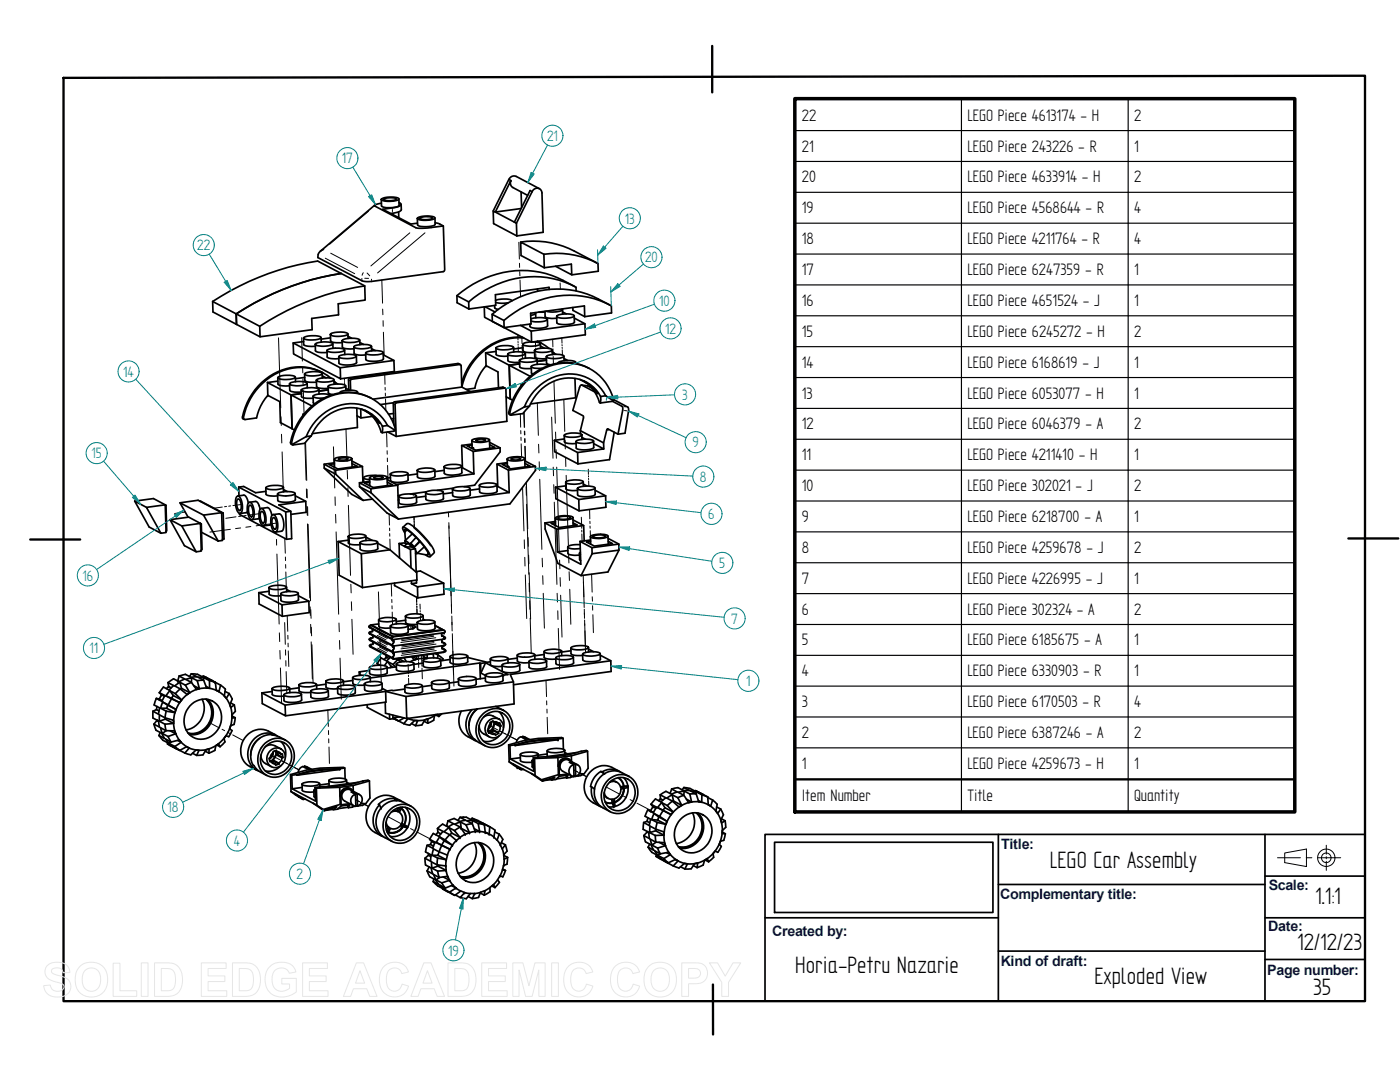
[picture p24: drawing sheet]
<svg xmlns="http://www.w3.org/2000/svg" width="279mm" height="216mm" viewBox="0 0 279 216" stroke-linecap="round" stroke-linejoin="round" font-family="sans-serif">
<defs><g id="words">
<g font-size="5.3">
<text x="209.5" y="173.1">LEGO Car Assembly</text>
<text x="262.4" y="180.4">1.1:1</text>
<text x="258.8" y="189.6">12/12/23</text>
<text x="158.7" y="194.1">Horia-Petru Nazarie</text>
<text x="218.4" y="196.3">Exploded View</text>
<text x="262.1" y="198.6">35</text>
</g>
<g font-size="3.7">
<text x="160" y="24.1">22</text>
<text x="193.1" y="24.1">LEGO Piece 4613174 - H</text>
<text x="226.3" y="24.1">2</text>
<text x="160" y="30.2">21</text>
<text x="193.1" y="30.2">LEGO Piece 243226 - R</text>
<text x="226.3" y="30.2">1</text>
<text x="160" y="36.4">20</text>
<text x="193.1" y="36.4">LEGO Piece 4633914 - H</text>
<text x="226.3" y="36.4">2</text>
<text x="160" y="42.6">19</text>
<text x="193.1" y="42.6">LEGO Piece 4568644 - R</text>
<text x="226.3" y="42.6">4</text>
<text x="160" y="48.7">18</text>
<text x="193.1" y="48.7">LEGO Piece 4211764 - R</text>
<text x="226.3" y="48.7">4</text>
<text x="160" y="54.9">17</text>
<text x="193.1" y="54.9">LEGO Piece 6247359 - R</text>
<text x="226.3" y="54.9">1</text>
<text x="160" y="61">16</text>
<text x="193.1" y="61">LEGO Piece 4651524 - J</text>
<text x="226.3" y="61">1</text>
<text x="160" y="67.2">15</text>
<text x="193.1" y="67.2">LEGO Piece 6245272 - H</text>
<text x="226.3" y="67.2">2</text>
<text x="160" y="73.4">14</text>
<text x="193.1" y="73.4">LEGO Piece 6168619 - J</text>
<text x="226.3" y="73.4">1</text>
<text x="160" y="79.5">13</text>
<text x="193.1" y="79.5">LEGO Piece 6053077 - H</text>
<text x="226.3" y="79.5">1</text>
<text x="160" y="85.7">12</text>
<text x="193.1" y="85.7">LEGO Piece 6046379 - A</text>
<text x="226.3" y="85.7">2</text>
<text x="160" y="91.8">11</text>
<text x="193.1" y="91.8">LEGO Piece 4211410 - H</text>
<text x="226.3" y="91.8">1</text>
<text x="160" y="98">10</text>
<text x="193.1" y="98">LEGO Piece 302021 - J</text>
<text x="226.3" y="98">2</text>
<text x="160" y="104.2">9</text>
<text x="193.1" y="104.2">LEGO Piece 6218700 - A</text>
<text x="226.3" y="104.2">1</text>
<text x="160" y="110.3">8</text>
<text x="193.1" y="110.3">LEGO Piece 4259678 - J</text>
<text x="226.3" y="110.3">2</text>
<text x="160" y="116.5">7</text>
<text x="193.1" y="116.5">LEGO Piece 4226995 - J</text>
<text x="226.3" y="116.5">1</text>
<text x="160" y="122.6">6</text>
<text x="193.1" y="122.6">LEGO Piece 302324 - A</text>
<text x="226.3" y="122.6">2</text>
<text x="160" y="128.8">5</text>
<text x="193.1" y="128.8">LEGO Piece 6185675 - A</text>
<text x="226.3" y="128.8">1</text>
<text x="160" y="134.9">4</text>
<text x="193.1" y="134.9">LEGO Piece 6330903 - R</text>
<text x="226.3" y="134.9">1</text>
<text x="160" y="141.1">3</text>
<text x="193.1" y="141.1">LEGO Piece 6170503 - R</text>
<text x="226.3" y="141.1">4</text>
<text x="160" y="147.3">2</text>
<text x="193.1" y="147.3">LEGO Piece 6387246 - A</text>
<text x="226.3" y="147.3">2</text>
<text x="160" y="153.4">1</text>
<text x="193.1" y="153.4">LEGO Piece 4259673 - H</text>
<text x="226.3" y="153.4">1</text>
<text x="160" y="159.8">Item Number</text>
<text x="193.1" y="159.8">Title</text>
<text x="226.3" y="159.8">Quantity</text>
</g>
<g font-size="3.4" fill="#008080">
<text x="109.2" y="28.1">21</text>
<text x="68.2" y="32.6">17</text>
<text x="124.7" y="44.6">13</text>
<text x="39.4" y="50">22</text>
<text x="128.7" y="52.4">20</text>
<text x="131.5" y="61">10</text>
<text x="132.7" y="66.6">12</text>
<text x="24.6" y="75.2">14</text>
<text x="136.2" y="79.8">3</text>
<text x="138.2" y="89.3">9</text>
<text x="18.3" y="91.5">15</text>
<text x="139.7" y="96.2">8</text>
<text x="141.4" y="103.6">6</text>
<text x="143.6" y="113.4">5</text>
<text x="16.4" y="115.9">16</text>
<text x="145.9" y="124.4">7</text>
<text x="17.9" y="130.3">11</text>
<text x="148.9" y="136.9">1</text>
<text x="33.4" y="162.1">18</text>
<text x="46.7" y="168.8">4</text>
<text x="59.2" y="175.4">2</text>
<text x="89.4" y="190.7">19</text>
</g>
<g font-size="2.9" fill="#000080">
<text x="199.8" y="169.4">Title:</text>
<text x="199.6" y="179.4">Complementary title:</text>
<text x="253.2" y="177.7">Scale:</text>
<text x="253.1" y="185.8">Date:</text>
<text x="154.1" y="186.8">Created by:</text>
<text x="199.7" y="192.7">Kind of draft:</text>
<text x="252.9" y="194.5">Page number:</text>
</g>
</g></defs>
<path d="M12.7 15.5l259.7-.4v184.7h-259.7zM142.1 9.2v9.2M6 107.7h10M269.1 107.4h10M142.3 196.4v10" fill="none" stroke="#000" stroke-width=".47"/>
<g fill="none" stroke="#000" stroke-width=".34">
<path d="M76.1 39.7a4.4 4.4 0 0 1 3.5-.1 1.88 1.88 0 0 1-1.8 .6l-1.3-.2-.4-.1zM76.6 39.7l.6-.2a2.63 2.63 0 0 1 1.9 .2 2.78 2.78 0 0 1-2.5 .1zM79.6 39.7l.1 1.3a3.9 3.9 0 0 1-3.6 .1v-1.3M101.6 35.8l.4 .2M104 38.3l.1 3.1M105.3 39l-3.1-1.7-.3-.7 .1-.6-3.2 6.3 3.9 2M106.2 38.2l-.4-.2-3.1 6.3M106.2 38.2a1.01 1.01 0 0 1 1.1-.7 1.01 1.01 0 0 1 .9 1l.2 7.9-5.3 .7M106.2 38.2l-3.1 6.4M107.7 37.7l-5-2.6a1.12 1.12 0 0 0-1.1 .7l-3.2 6.3 .1 2.5 4.6 2.5M68.1 54.6a52.7 52.7 0 0 0-21 8M72.8 57l-9.4-4.9a52.7 52.7 0 0 0-21 8.1"/>
<path d="M74.8 41l-10.9 9.1M76.1 40.6l-1 .2-.4 .2 8.3 4.4 2.2 .1 3.3-.4 .3 8.7-.2 .3-14.4 2.1-1.8-.1-9-4.7 .2-.9 .4-.4 .6-.3M79.5 42.3l.1 1.1M79.6 40.4l.4 .2v.3l-.5 .3-3.1 .6 5.6 2.9 1.3-.2M80.1 40.8v1a2.55 2.55 0 0 1-2.1 .8M83.3 43.5a4.4 4.4 0 0 1 3.5-.1 1.79 1.79 0 0 1-1.8 .6l-1.3-.2-.4-.1zM83.8 43.5a2.87 2.87 0 0 1 2.5 0 2.78 2.78 0 0 1-2.5 .1zM86.8 43.5v1.3a4 4 0 0 1-3.5 .1v-1.3M86.8 44.4l.7 .2 1 .5M91.2 59l2.3 1.2M98.9 59.9l.8-.2a3.6 3.6 0 0 1 2.5 .3M102.7 44.3l.4 .3"/>
<path d="M103.1 44.6v2.5M103.9 48.3a17.4 17.4 0 0 1 10.7 1.8l4.7 2.4M104 41.6l-5.2 .7-.4-.2M107.3 57.7v.4M108.5 50.7l.1 2.7M108.5 50.7l-4.6-2.4 .1 2.7 4.6 2.4M108.5 50.7a17.5 17.5 0 0 1 10.8 1.9l.1 1.5-5.3 .7M109.6 57.8v-.5l-10.7 1.5v2.1l-5.3 .8M110.9 53.1l3.2 1.7-.1-2.1-5.4 .7M114.7 57.2a20.1 20.1 0 0 0-9.4-3.2 20.2 20.2 0 0 0-14.1 5v1.4l2.4 1.3M115 58.1v-.8a18.9 18.9 0 0 0-21.5 2.9M42.4 60.2l4.7 2.4 .1 2.1-4.7-2.4z"/>
<path d="M47.1 62.6l.1 2.1 4.7 2.5 10.4-1.4-.1-2.3 5.4-.7-.1-2.2 5.4-.7-.1-2.9a52.7 52.7 0 0 0-21 8.1M47.1 62.6l4.7 2.5 .1 2.1M53.4 76.3v2.6M53.4 76.3l4.7 2.5M55.4 75.4l.1 1.2a2.74 2.74 0 0 0 2.3 .4M55.5 76.1l-2.1 .2M55.5 75.3a4.4 4.4 0 0 1 3.4-.1 1.79 1.79 0 0 1-1.8 .5l-1.3-.1-.3-.1zM57.8 76.6v1.3a2.74 2.74 0 0 0 2.3 .3M57.9 76.4l.2-.1a4.6 4.6 0 0 1 3.2 .2 2.78 2.78 0 0 1-2.6 .4l-.7-.1-.2-.2zM58.1 78.8l.2 6.8-2.3-1.3-.2-4.2-2.4-1.2M58.5 68.4l9.4 5 .1 2.2-9.4-5zM58.9 75.2l.1 1"/>
<path d="M60.1 77.8l.1 1.3a2.67 2.67 0 0 0 2.3 .3M60.2 78.5l-2.1 .3M60.2 77.7a4.4 4.4 0 0 1 3.4 0 1.86 1.86 0 0 1-1.8 .5l-1.3-.1-.3-.2zM60.6 67.5v1.2a2.85 2.85 0 0 0 2.3 .4M60.6 67.4a4.4 4.4 0 0 1 3.5-.1 1.86 1.86 0 0 1-1.8 .5l-1.4-.1-.3-.1zM60.6 68.2l-2.1 .2M60.8 74.6v1.3a2.55 2.55 0 0 0 2.4 .3M60.8 75.3l-1.9 .3M60.8 74.5a4.2 4.2 0 0 1 3.5 0v.1a4 4 0 0 1-3.5 0zM61.3 76.5v.9M62.5 79.1a2.58 2.58 0 0 0 2.1 .3M62.5 79.1v1.2l.3 .3"/>
<path d="M62.9 68.7v1.3a2.55 2.55 0 0 0 2.4 .3M62.9 68.6a4.2 4.2 0 0 1 3.5 0 2.8 2.8 0 0 1-2.5 .4l-.8-.1zM63.1 75.9l.1 1.3a2.77 2.77 0 0 0 2.3 .3M63.2 75.8a4.4 4.4 0 0 1 3.4-.1 1.79 1.79 0 0 1-1.8 .5l-1.3-.1-.3-.1zM63.6 77.7l.1 .9M64.1 67.4v.9M64.3 74.5v.9M64.3 75l.8 .4M64.5 74.4a10.5 10.5 0 0 0-13 2.6 12.3 12.3 0 0 0-3.1 6.5l.3 .2M65.3 69.9v1.3a2.77 2.77 0 0 0 2.3 .4M65.3 69.9a4.4 4.4 0 0 1 3.5-.1 1.86 1.86 0 0 1-1.8 .5l-1.4-.1-.3-.2zM65.5 77.1l.1 1.4 .8 .2"/>
<path d="M65.5 77.8l-1.9 .2M65.6 76.9l.2-.1a4.5 4.5 0 0 1 3.2 .2 2.78 2.78 0 0 1-2.6 .4l-.7-.1-.2-.2zM65.9 78.9a4.1 4.1 0 0 0-3.4 .2M65.9 66.7l.1 1.3a2.53 2.53 0 0 0 2.3 .3M66 67.4l-1.9 .3M66.1 75.5a10.4 10.4 0 0 0-14.3 1.6 12.7 12.7 0 0 0-3.2 6.4l.3 .2 2.3-.3 .8-2.4 1.4-2.1M66.1 66.5l.4-.1a4.2 4.2 0 0 1 2.9 .2 1.86 1.86 0 0 1-1.8 .5l-1.3-.1-.4-.3zM66.4 68.6l.1 .9M66.7 76l.4 .5M66.7 75.8v.9M66.7 76.2l.7 .4M67.6 71.1a4.3 4.3 0 0 1 3.5-.1 3.1 3.1 0 0 1-2.9 .5l-.6-.2z"/>
<path d="M67.8 78.4a1.72 1.72 0 0 1 1.8-.5l1.6 .1 .2 .2-.2 .2M68.3 68v1.3a2.74 2.74 0 0 0 2.3 .3M68.3 67.9a4.4 4.4 0 0 1 3.5-.1 1.86 1.86 0 0 1-1.8 .5l-1.4-.1-.3-.1zM68.8 69.8v.9M69 77v.9M69 77.5l.8 .4M69.4 66.6l.1 .9M69.4 67.1l.8 .4M70.6 69.2l.1 1.3a2.74 2.74 0 0 0 2.3 .3M70.7 69.1a4.2 4.2 0 0 1 3.4 0 2.8 2.8 0 0 1-2.5 .5l-.8-.2zM71.1 71.1l.1 1.2a3.8 3.8 0 0 1-3.6 .2v-1.3M71.4 78.2v.2"/>
<path d="M71.8 67.9v.9M71.8 68.3l.8 .4M73 70.4a4.4 4.4 0 0 1 3.5-.1 1.86 1.86 0 0 1-1.8 .5l-1.4-.1-.3-.2zM74.1 79.4a10.7 10.7 0 0 0-13.6 3.5 10.7 10.7 0 0 0-2.5 5.6l.4 .3M74.1 69.1l.1 .9M74.1 69.6l.8 .4M76.5 70.3v1.3a3.9 3.9 0 0 1-3.5 .1v-1.3M76.5 70.8l2.1 1.1 .1 2.2-10.7 1.5M78.6 71.9l-10.7 1.5M91.9 72.8l-.5-.3-21.6 3-.2 .3v2M92.2 77.2l-17.8 2.5M92.2 77.2l1.7 .9"/>
<path d="M92.2 77.2l-.2-4.2-.2-.3-21.6 3-.3 .3 .1 1.9M93.5 60.2l.1 1.5M96.6 61.2l.1 2.1 9.4 5M96.8 61.2l2 1.1M96.9 70.4l.1 2.6M96.9 70.4l4.7 2.5M97 73l2.4 1.2 .1 3.2M97 73a9.6 9.6 0 0 0-2.2 4.5l-1.8 .2M98.2 62.7l2.4 1.2M98.7 61l.1 .5 .6 .2M98.9 60.3l1.2 .2 1.4-.1M99 69.4v1.3a2.77 2.77 0 0 0 2.3 .4"/>
<path d="M99 70.1l-2.1 .3M99 69.3a4.4 4.4 0 0 1 3.5 0 1.88 1.88 0 0 1-1.9 .5l-1.2-.1-.4-.2zM100.6 63.9v1.5M100.8 77.5l-.5-.2-21.6 2.9-.2 .3 .1 4.3M101.3 70.7l.1 1.2a2.77 2.77 0 0 0 2.3 .4M101.4 70.6a4.2 4.2 0 0 1 3.4-.1 3.1 3.1 0 0 1-2.8 .5l-.5-.2zM101.6 72.9l.2 6.7-.8-.4M102.5 69.3v.9M103.7 71.9v1.3a2.69 2.69 0 0 0 2.3 .3M103.7 72.6l-2.1 .3M103.7 71.8a4.4 4.4 0 0 1 3.5 0 1.79 1.79 0 0 1-1.9 .5l-1.3-.1-.3-.2zM103.9 64.9l2.1 1.2 .1 2.2"/>
<path d="M104.2 76.7l-.2-.1v.3M104.3 67.3a12 12 0 0 0-12.2 9.1M104.4 68.7v1.3a2.55 2.55 0 0 0 2.3 .3M104.4 69.4l-1.9 .2M104.5 67.4a12.1 12.1 0 0 0-12.3 9.8M104.8 70.6l.1 .9M105.8 75.1l-4.2-2.2 .2 6.7 .5 .3M105.9 63.6a5 5 0 0 1 3.3 0v.2a4.2 4.2 0 0 1-3.2 .3M106 73.2l.1 1.2 .2 .2M106 73.2a2.66 2.66 0 0 0 2.2 .3M106 68.2l-1 .1-.6 .4M106.4 68.2l1 .1 .4 .3a2.8 2.8 0 0 1-2.5 .4h-.6l-.3-.3"/>
<path d="M106.7 69.9v1.3a2.77 2.77 0 0 0 2.4 .4M106.7 69.8a4.4 4.4 0 0 1 3.5 0 1.86 1.86 0 0 1-1.8 .5l-1.3-.1-.4-.2zM106.8 62.4v.3l-.9 .2M106.9 62.5v.9M107.2 71.8v.9M107.2 68.1l2.4 1.4M107.3 68.1l.7 .4M107.8 68.6l.1 .9M107.9 69.1l.7 .3M108.8 62.3h-1.3M108.8 62.1v1.1a2.74 2.74 0 0 0 2.3 .3M109 71.2l.1 1.3 .8 .3"/>
<path d="M109.1 71.9l-1.9 .2M109.1 71.1a4.3 4.3 0 0 1 3.4-.1 3.1 3.1 0 0 1-2.8 .5l-.6-.2zM109.2 63.8l.1 1.2a3.8 3.8 0 0 1-3.5 .1v-.4M109.5 72.9a4.2 4.2 0 0 0-3.5 .3M110.2 69.8v.9M110.2 70.3l.8 .4M110.2 70.1l.4 .4M111.1 63a4.4 4.4 0 0 1 3.5 0 1.86 1.86 0 0 1-1.8 .5l-1.3-.1-.4-.2zM111.4 72.4v.1M111.4 72.4a4.2 4.2 0 0 1 3.5-.2l-.2 .3M112.2 61.7a2.32 2.32 0 0 1-2 .6l-1.2-.2M112.3 61.8v.9"/>
<path d="M112.3 62.3l.7 .3M112.5 71.1l.1 .9M112.6 71.5l.7 .4M114.3 61.4v.5l2.4 1.3M114.6 63v1.3a3.8 3.8 0 0 1-3.1 .4l-.4-.3v-1.3M114.6 63.5l2.1 1.1 .1 2.2-10.7 1.5M114.7 75.5l.2 3.9-9 1.2M114.9 72.3v.2M115.7 75.7l1.4 .8M116 76.8l1.2 .2 1 .5M116.5 76l.6 .5M116.5 76l.6 .4"/>
<path d="M116.7 63.2l5.3-.8v-1.4a18.7 18.7 0 0 0-20.4 2.1l-1 .8M116.7 63.2l-.1-2.2-10.7 1.5 .1 2.1-5.4 .8M116.7 64.6l-10.7 1.5M117.1 76.4a7.6 7.6 0 0 1 2.5 3.9l.2 .1M117.6 73.5a10.7 10.7 0 0 0-13.6 3.4l-.6 .8a10.2 10.2 0 0 0-1.8 4.9l.3 .2M118.7 78.2l-2.6-1.4-.4 .3-1.4 4.8 2.1 1.2-.6 2.8M119 78.1v.3l.3 .1a4.9 4.9 0 0 0-1.9-1.9l1.6 1.8M119.9 79.1l-.1 1.3M119.9 79.1a7.4 7.4 0 0 0-11.7-1.5l-1.2 1.2-1.3 2.2M120.9 79l-1 .1M120.9 79a8.3 8.3 0 0 0-13-2.2 10.9 10.9 0 0 0-3.3 4.4M120.9 79l1.5 1"/>
<path d="M121.7 60.9a19.2 19.2 0 0 0-11.8-3.2 20.6 20.6 0 0 0-11.7 5l.1 1.4 2.3 1.3M122.4 79.7l3 1.6v.7l-.7 4.4-1.4 .2-2.1-1-.7 2.8v1.2M26.9 100l2.3 1.2M26.9 100l3.7-.5 2.4 1.2M26.9 100l2.9 5.2 2.3 1.2M47.2 99.1l.3-.1a2.95 2.95 0 0 1 .6 3.4l-.2 .1a2.11 2.11 0 0 1-.9-2.3zM47.5 99l1.3-.2 .5 .6 .3 1M47.5 99.6a1.37 1.37 0 0 1 .7 1.6l-.3 .7a1.79 1.79 0 0 1-.4-2.3zM47.6 97.2l1-.1 2.4 1.2 2.1-.3M47.6 97.2l.1 1.8M47.6 97.2l9.4 5M53 97.3l.1 1.3a2.77 2.77 0 0 0 2.3 .4"/>
<path d="M53.1 97.2a4.4 4.4 0 0 1 3.5 0 1.88 1.88 0 0 1-1.9 .5l-1.3-.1-.3-.2zM55.4 98.5a4.2 4.2 0 0 1 3.5-.1 2.78 2.78 0 0 1-2.6 .5l-.7-.2zM56.6 97.2v.9M56.6 97.7l.7 .4M58.9 98.5v1.2a3.8 3.8 0 0 1-3.5 .1v-1.2M58.9 98.9l2.1 1.1 .1 2.2-3 .4M60.6 82.7l-.1-.1v.2M61.1 87.1l-2.8 1.6M62.1 87l-1 .1M62.3 81l-4.2-2.2 .2 6.8 .4 .2M64.7 92.6l2.3 1.2M64.7 93.4l2.3 1.2"/>
<path d="M66.7 91.7l.1 1.5M66.7 92.4l-2 .2v.8l5.5 5.2 2.3 1.2M66.8 91.5a4.8 4.8 0 0 1 3.4-.1v.1a3.9 3.9 0 0 1-3.4 .3zM67 93.8v.8M67 94.6l5.5 5.2M67.5 91.6a2.1 2.1 0 0 1 1.9 0 1.93 1.93 0 0 1-1.9 0zM70.2 91.5l.1 1.7M70.2 92l2.1 1.1M70.3 92.5l1 .5-3.9 .6-1.7-.9 1-.2M71.2 81.4l.1 3.9-9 1.2M71.7 96.3l2.3 1.2M71.8 97.1l2.2 1.2"/>
<path d="M72 81.6v1.8l-.8-.4M72.2 81.6l1.4 .8-.7-.5a7.4 7.4 0 0 1 3.2 4.3l.2 .1M72.3 93.1l-5.3 .7M72.3 93.1l.1 3.1M72.5 95.3l.4 .3 .9 .1M72.5 95.3l.1 .9M72.6 96l-.2 .1M73.7 95.4l.1 1.5M73.8 96.1l-2.1 .2 .1 .8 5.4 5.3 2.3 1.2M73.9 95.2a4.8 4.8 0 0 1 3.3-.1l.1 .1a4.1 4.1 0 0 1-3.5 .2zM74 97.5v.8M74 98.3l5.5 5.3"/>
<path d="M74.3 83.1l-2.3 .3M74.3 99.6l-1.8 .2M74.6 95.3a2.11 2.11 0 0 1 1.9 0 1.93 1.93 0 0 1-1.9 0zM75.2 94.9a3.4 3.4 0 0 0-2.7 .4M75.5 84.1v.2l.3 .2a5.9 5.9 0 0 0-1.9-2l1.6 1.8M76.3 86.3l2.6-.4a9.6 9.6 0 0 0-14.6-6.1 12.5 12.5 0 0 0-6.1 8.7l.3 .3 2.3-.3 1.3-1.5M76.3 85a7.4 7.4 0 0 0-11.7-1.5l-.6 .6a9.2 9.2 0 0 0-1.9 2.9M76.3 85v1.3M77.3 95.3v1.6M77.3 95.7l2.1 1.1M77.3 96.2l1 .6-3.8 .5-1.8-.9 1.1-.2M77.3 84.9l-1 .1"/>
<path d="M77.3 84.9a8.3 8.3 0 0 0-13-2.2 10.8 10.8 0 0 0-3.2 4.4M77.3 84.9l1.6 1M77.4 86.2l1.7 .9M77.9 95.3l-.6 .1M77.9 94.5a4.4 4.4 0 0 1 3.5-.1 1.86 1.86 0 0 1-1.8 .6l-1.3-.2-.3-.1zM78.5 80.4l-2.6 .3M78.5 82.5l-.9 .1M78.6 83.5l-.5 .1M79 80.4l21.7-3 .3 .3 .2 6.4-22.1 3-.3-6.4zM79.4 96.8l-5.4 .7M79.4 96.8l.1 4.5 22.1-3M79.6 99.8h-.1"/>
<path d="M79.6 99a4.4 4.4 0 0 1 3.5-.1 1.79 1.79 0 0 1-1.8 .5l-1.4-.1-.3-.2zM79.8 98.9h-.4M81.4 94.5v1.3a3.9 3.9 0 0 1-3.5 .1v-1.3M83.1 98.9v1.3a3.9 3.9 0 0 1-3.1 .4l-.4-.3v-1.3M83.3 93.8a4.2 4.2 0 0 1 3.5-.1 2.87 2.87 0 0 1-2.6 .5l-.8-.2zM83.3 94.6l-1.9 .2M85 99l-1.9 .3M85 98.2a4.4 4.4 0 0 1 3.5-.1 1.93 1.93 0 0 1-1.9 .6l-1.3-.1-.3-.2zM85.1 98.1l-3.2 .5M86.8 93.8v1.2a3.9 3.9 0 0 1-3.4 .3l-.1-1.4M88.5 98.2v1.3a3.8 3.8 0 0 1-3.5 .1l-.1-1.3M88.6 93.9l-1.8 .2"/>
<path d="M88.7 93a4.4 4.4 0 0 1 3.4 0 1.86 1.86 0 0 1-1.8 .5l-1.3-.1-.3-.2zM90.3 98.3l-1.8 .3M90.3 97.5a4.4 4.4 0 0 1 3.5-.1 1.86 1.86 0 0 1-1.8 .6l-1.3-.2-.3-.1zM90.5 97.4l-3.3 .4M92.1 93l.1 1.3a3.8 3.8 0 0 1-3.5 .1l-.1-1.2M92.1 88.9l2.3 1.2M92.3 93.3l2.3 1.3M93.8 97.5l.1 1.3a3.9 3.9 0 0 1-3.6 .1v-1.3M94.2 87.9v1.4M94.2 88.6l-2.1 .3 .2 4.4-.2 .1M94.2 87.8a4.4 4.4 0 0 1 3.5-.1 1.93 1.93 0 0 1-1.9 .6l-1.2-.1-.4-.2zM94.2 88.8l-1 .1 .7 .4 .6 .1"/>
<path d="M94.4 90.1l.2 4.5M94.6 94.6l-15.5 2.1M95 87.8a2.05 2.05 0 0 1 1.9 0 2.25 2.25 0 0 1-1.9 .1zM95.7 97.6l-1.9 .2M95.7 96.8a4.3 4.3 0 0 1 3.5-.1 2.8 2.8 0 0 1-2.6 .5l-.8-.2zM97.7 87.8v1.7M97.7 88.3l2.1 1.1M97.7 88.8l1.1 .5-3.9 .5-.8-.3 .4-.1v.2M99.2 96.8v1.2a3.9 3.9 0 0 1-3.4 .2l-.1-1.3M99.2 92.6l2.3 1.2M99.3 97.1l2.3 1.2M99.8 89.4v.7l-5.1 6.7-2.1 .3"/>
<path d="M99.8 89.4l-5.4 .7M101.2 91.6l.1 1.4M101.2 92.5l-1 .1 .8 .4 .5 .1M101.2 92.3l-2 .3 .1 4.5h-.1M101.4 91.4l.4-.1a4.2 4.2 0 0 1 2.9 .2 4 4 0 0 1-3.5 .1zM101.5 93.8l.1 4.5M102.1 91.5a1.99 1.99 0 0 1 1.8 .1 2.11 2.11 0 0 1-1.9 0zM104.6 81.2l-2.7 1.6M104.7 91.5l.1 1.7M104.8 92.5l1 .5-3.9 .6-.7-.4 .3-.1v.2M104.8 92l2 1.1M105.7 81l-1.1 .2"/>
<path d="M106.8 93.1l.1 .8-5.1 6.6-22.3 3.1M106.8 93.1l-5.3 .7M110.6 87.9l.1 2.2 4.6 2.5M110.6 87.9l4.7 2.4 5.2-.7-2-1.1M110.9 97.2v2.3l4.7 2.4 5.3-.7v-2.3M110.9 97.2l4.6 2.5M112.6 86.9v1.3a2.74 2.74 0 0 0 2.4 .3M112.6 87.6l-2 .3M112.7 86.7a4.4 4.4 0 0 1 3.4 .1 4 4 0 0 1-3.5 .1zM112.9 96.2v1.3a2.85 2.85 0 0 0 2.4 .4M112.9 96.9l-2 .3M112.9 96.1a4.3 4.3 0 0 1 3.5 0 2.8 2.8 0 0 1-2.6 .5l-.7-.2z"/>
<path d="M115 88a4.2 4.2 0 0 1 3.4 0 2.8 2.8 0 0 1-2.5 .5l-.8-.2zM115.3 90.3v2.3M115.3 97.4a4.4 4.4 0 0 1 3.4-.1 1.86 1.86 0 0 1-1.8 .6l-1.3-.2-.3-.1zM115.5 99.7l.1 2.2M115.8 85.9l4.7 2.5M115.8 85.9v.7M116.1 87.3l.7 .3M116.1 86.8v.9M116.4 96.1v.9M116.4 96.6l.8 .4M118.5 88v1.3a3.9 3.9 0 0 1-3.5 .2v-1.4M118.7 97.4l.1 1.2a3.8 3.8 0 0 1-3.1 .4l-.4-.2v-1.3"/>
<path d="M118.8 97.8l2.1 1.1M119.8 80.4l2.6-.4a9.6 9.6 0 0 0-14.6-6.1 12.5 12.5 0 0 0-6.1 8.7l.4 .2 2.3-.3 1.3-1.5M120.9 98.9l-5.4 .8M122.2 80.1l1.9 1 .2 .3-1 5.2M122.6 86.2l-1 5.5-6.3 .9M29.2 101.2l3.8-.5 .1 5.6-1 .1zM33 100.8h.1M33.1 100.8l.2 5.1-.2 .1M33.1 100.8l-.1 .1M33.9 103.7l2.4 1.2M33.9 103.7l3.8-.5 2.3 1.2M33.9 103.7l2.9 5.2 2.4 1.2"/>
<path d="M35.9 100.3l4.7 2.5M36.3 104.9l3.7-.5 .2 5.6-1 .1zM39.9 100l4.6 2.4M40 104.5h.2M40.2 104.5l.1 5.2h-.1M40.2 104.5l-.2 .1M40.2 106.2l3.3 1.7M40.6 102.8l3.6-.5 .2 5.5-.9 .1zM44.2 102.3l-4.7-2.5-3.6 .5 1.6 2.9M44.5 102.4l.2 5.1-.3 .1M44.5 102.4h-.3M47.8 102.4v.3l9.4 4.9"/>
<path d="M49.4 102.1l-.3 .2-1.2 .2M49.6 100.3l.3-.1a2.88 2.88 0 0 1 .7 3.1l-.1 .2a.32 .32 0 0 1-.5 .1 3.3 3.3 0 0 1-.4-3.3zM49.8 100.2l1.4-.1 .4 .5 .3 1M49.8 100.8h.2a1.92 1.92 0 0 1 .2 2.3 1.79 1.79 0 0 1-.4-2.3zM51.6 118.3l.1 2.2 4.6 2.5 5.4-.8-.1-2.2M51.6 118.3l4.7 2.4M51.7 103.4l-.2 .1-1.2 .2M51.9 101.6l.2-.1a1.58 1.58 0 0 1 1 1.7l-.1 1a.52 .52 0 0 1-.4 .7 .52 .52 0 0 1-.6-.5 3.5 3.5 0 0 1-.1-2.8zM52.2 101.5l1.3-.2 .5 .6 .3 1M52.2 102a1.7 1.7 0 0 1 .5 2.3l-.2 .1a1.82 1.82 0 0 1-.3-2.4zM53.7 117.3v1.3a2.67 2.67 0 0 0 2.3 .3M53.7 117.2a4.4 4.4 0 0 1 3.5-.1 1.86 1.86 0 0 1-1.8 .5l-1.4-.1-.3-.1z"/>
<path d="M53.7 118l-2.1 .3M54.1 104.6l-.3 .2-1.2 .1M54.3 102.8l.1-.1a1.59 1.59 0 0 1 1 1.7v1.1a.52 .52 0 0 1-.4 .7 .52 .52 0 0 1-.6-.6 3.5 3.5 0 0 1-.1-2.8zM54.5 102.7l1.2-.2a2.05 2.05 0 0 1 .9 2.1l-.1 1-.2 .3-1.3 .3M54.5 103.3a1.36 1.36 0 0 1 .7 1.6l-.1 .5-.2 .2a1.78 1.78 0 0 1-.4-2.3zM56 118.4a4.4 4.4 0 0 1 3.5-.1 1.92 1.92 0 0 1-1.8 .6l-1.3-.2-.3-.1zM57 102.2l.2 5.4M57.2 117.2v.9M57.2 117.6l.8 .4M58 102l-1 .2M59.5 118.4l.1 1.3a3.9 3.9 0 0 1-3.5 .2l-.1-1.4M59.5 118.9l2.1 1.1"/>
<path d="M61 100l-5.4 .8 2.4 1.2 .2 5.5-1 .1M61.6 120l-5.3 .7M67.5 108.1l.2 6.7 4.6 2.4M67.5 108.1l4.6 2.4M69.5 107.1v1.3a2.69 2.69 0 0 0 2.4 .3M69.5 107.8l-2 .3M69.5 107a4.4 4.4 0 0 1 3.5-.1 1.86 1.86 0 0 1-1.8 .5l-1.3-.1-.3-.1zM71.9 108.2a4.4 4.4 0 0 1 3.5-.1 1.88 1.88 0 0 1-1.9 .6l-1.3-.2-.3-.1zM72.1 110.5l.2 6.7M73 107v.9M73 107.3l1.3 .5M75.4 108.2v1.3a3.8 3.8 0 0 1-3.5 .1l-.1-1.3"/>
<path d="M75.4 108.4l2.4 1.3M77.8 109.7l5.4 4.6v1.4l-10.9 1.5M77.8 109.7l-5.7 .8M78.7 116.4v.4l4.7 2.5M79.7 108.5l2.2 1.1M79.7 108.5l1-.2 .4 .3M79.7 108.5v2.8M80.4 105.2a3.4 3.4 0 0 1 2.1 1.4l1.6 1.7a6 6 0 0 1 1.8 2.8h-.3l-.7-.4M80.4 105.2l.1 .5 .3 .6M80.8 106.1v-.5a3.2 3.2 0 0 1 1.9 1.3l.3 .4M81.1 104.5l-.7 .7M81.2 104.5h.2l.4 .1"/>
<path d="M81.2 108.6l-.4-.7a3.6 3.6 0 0 1 1.7 1.4M81.2 105.7l-.4 .3 .1 1.8M81.3 108.5h.3l.6 .6M81.3 108.4l-.6 .6 1.5 .1M81.9 104.6a15.1 15.1 0 0 1 4.7 5.3M82 108.4l.7 .8M82.1 115.9v.6M82.1 116.5l1.2 .6M82.2 109.1l.3 .2M82.3 106.5l-1.5 1.4M82.5 109.3l.4 .2 .2 4.7M82.9 109.5l-1 .1 .1 3.7"/>
<path d="M82.9 109.9l.3 .5h-.3M83.1 114l.8-.1 4.6 2.5M83.1 115.8v.5l-1 .2M83.3 110.4h.1M83.4 110.4l1.9 .4-.1-.1M83.7 108l-1 1.2M83.7 108l-.7-.8-1 1.2 .7 .8M83.7 108a6.3 6.3 0 0 1 1.8 2.7h-.3M83.8 108.1l-1.1 1.1M84.7 109.1l-1.5 1.4M85.5 110.5l-.3 .2M86.7 110l-.1 .4-.8 .7"/>
<path d="M88.5 116.4l-5.2 .7 .1 2.2M88.5 116.4l.1 2.2-5.2 .7M108.8 104.4v1.2l2.5 6.8 4.7 2.5M108.8 104.4l2.3 1.2M110.8 103.4l.1 1.5M110.8 104.1l-2 .3M110.9 103.3a4.1 4.1 0 0 1 3.4 0 3.9 3.9 0 0 1-3.5 .1zM111.1 105.6l.2 4.5M111.4 103.3a2.83 2.83 0 0 1 2.4 0 2.74 2.74 0 0 1-2.5 .1zM113.3 109.2a2.82 2.82 0 0 0 2.5 .3M113.3 109.2v1.2a2.74 2.74 0 0 0 2.4 .4M113.3 109.9l-2 .2"/>
<path d="M114.3 103.7l2.2 1.2 .1 3M114.3 103.3l.1 1.6M114.4 104.3l.8 .5-3.6 .5-1.6-.9 .8-.1M115.7 110.4v1.3l.2 .2M115.7 110.4l.1 .2M115.8 108l2.3 1.3M115.8 108l.1 4.6-4.6-2.5M115.8 108.7a3.4 3.4 0 0 0-2.5 .5M115.8 110.2l-.1 .2M116.5 104.9l-5.4 .7M117.8 107.1l.1 1.5M117.9 107.8l-2.1 .2"/>
<path d="M117.9 107a4.3 4.3 0 0 1 3.4-.1 2.78 2.78 0 0 1-2.5 .5l-.8-.1zM117.9 108l-.9 .1 1.6 .9 3.6-.5-.8-.5M118.1 109.3l.1 1.2M118.2 110.5l-2.2 4.4M118.4 107a3.1 3.1 0 0 1 2.4 0 2.61 2.61 0 0 1-2.5 .1zM121.3 107l.1 1.6M121.4 107.4l2.1 1.2v1.2l-2.2 4.3-5.3 .8M123.5 108.6l-5.4 .7M123.5 109.8l-5.3 .7M31.2 139.4l-.4 1.3 1.1 .5-.3 1.3-1.1-.6M31.2 139.4l.6 .1M31.8 138.2l1.1 .6-.6 1.2-1.1-.6"/>
<path d="M31.8 138.2l.4 .4M32.8 138.9l-.6-.3-.4 .9 .6 .3M33.1 138.9l1.1 .5M33.1 138.9l1.1 .4M33.5 136.2l1.1 .6-.9 .9-1.1-.6-.8 1.1M33.5 136.2l.2 .7M33.7 137l-.5 .4M33.7 137l.5 .2M33.9 137.8l-.8 1.1M33.9 137.8l.7 1M33.9 137.8l1.1 .6M34.2 139.4l1.6 .8"/>
<path d="M34.2 139.4l-.6 1.3M34.6 138.8l-.4 .5 1.6 .9M34.6 138.8l1.6 .9M35 138.4l1.2 1.3M35 138.4l1-.9 1.3 1.1 .3-.2M35.8 136l-1.2-.6-1.1 .8M35.8 134.9l1.1 .6-1.1 .5M35.8 134.9l-.3 1 .3 .1M35.9 136.1l1.1 .6M35.9 136.1l-1 .8 1.1 .6M35.9 136.1l.3 1.3M36.2 137.4l1.7 .8"/>
<path d="M36.2 137.4l-.2 .1M36.2 139.7l-.4 .5M37 136.7l.9 1.5M37 138.9a5.4 5.4 0 0 1 6.4-1 5.4 5.4 0 0 1 2.8 5.8 6.4 6.4 0 0 1-8.1 5.7 6.1 6.1 0 0 1-2.1-9.5zM37.9 138.2l-.3 .2M38.2 136.1l.1-.9-1.2 .4 1.1 .6M38.2 134.5l1.2 .1 1.2 .5 1.1 .4-1.1-.6M38.2 134.5l-.4 .5M38.2 134.5l1.1 .5-1.2 .1-1.1-.5-1.2 .3M38.2 136.2l-1.2 .5M38.3 135.2l1.1 .6M38.7 136.8l1.1 .6"/>
<path d="M39.4 135.8l.4 1.6-.3 .1-.3 .1-1-1.4M40.3 139.5a4.4 4.4 0 0 1-3.2 6.1M40.4 135l.2-.1 1.8 .9M40.6 135.7l-1.2 .1M40.6 135.7l.6 1.6h.6v-1.5M40.7 135.2l-.2 .5M40.7 135.2l-1.2-.1 1.1 .6M40.7 135.2l1.1 .6M41.1 136.9l.7 .4M41.1 139.5a4 4 0 0 1 .7 4.7 4 4 0 0 1-4.3 2.1M41.2 139.5a4 4 0 0 1 .7 4.7 4 4 0 0 1-4.3 2.1M41.5 139.6a4.3 4.3 0 0 1 .5 4.7 4.3 4.3 0 0 1-4.2 2.3"/>
<path d="M41.8 135.8l1.2 .4 .2 1.5M42.9 136.1l-1-.5 2.1 1.1M43.2 137.7l.5 .3M44 136.7l1 .8-.2 1.4 .4 .4 .5-.9M44 136.7l-.3 1.3-.5-.3M44.9 138l.8 .4M45.7 138.4l.7 1.1-.5 1.1 .2 .6 .7-.5M52.3 138.3v2.1l4.7 2.4-.1-2.1M54.3 137.4v1.2a2.77 2.77 0 0 0 2.4 .3M54.3 138l-2 .3M54.3 137.3a4.4 4.4 0 0 1 3.5 0 1.86 1.86 0 0 1-1.8 .5l-1.3-.1-.3-.2zM56.3 120.7v2.3"/>
<path d="M56.7 138.6a4.4 4.4 0 0 1 3.5-.1 1.88 1.88 0 0 1-1.9 .5l-1.3-.1-.3-.2zM57.8 137.3v.9M59.7 136.7v1.1a2.55 2.55 0 0 0 2.3 .4M59.7 137.2l-1.9 .3M59.7 136.6a4.4 4.4 0 0 1 3.5-.1 1.86 1.86 0 0 1-1.9 .6l-1.3-.2-.3-.1zM60.2 138.5v1.2a3.8 3.8 0 0 1-3.5 .1l-.1-1.1M62 137.8a4.4 4.4 0 0 1 3.5 0 1.86 1.86 0 0 1-1.8 .5l-1.3-.1-.3-.2zM63.2 136.6v.9M65 136l.1 1.1a2.74 2.74 0 0 0 2.3 .3M65 136.5l-1.8 .3M65.1 135.9a4.4 4.4 0 0 1 3.4-.1 1.86 1.86 0 0 1-1.8 .5l-1.3-.1-.3-.1zM65.5 137.8l.1 1.2a3.9 3.9 0 0 1-3.6 .1v-1.2"/>
<path d="M67.4 137.1a4.4 4.4 0 0 1 3.5-.1 1.86 1.86 0 0 1-1.9 .6l-1.3-.2-.3-.1zM68.5 135.8l.1 1M70.4 135.2v1.2a2.53 2.53 0 0 0 2.3 .3M70.4 135.8l-1.9 .2M70.4 135.1a4.4 4.4 0 0 1 3.5 0 1.84 1.84 0 0 1-1.8 .5l-1.4-.1-.3-.2zM70.9 137.1v1.1a3.8 3.8 0 0 1-3.5 .1v-1.1M71.7 134.1v.7M72.8 136.4a4.4 4.4 0 0 1 3.4-.1v.1a3.9 3.9 0 0 1-3.5 .1zM73.6 125l.1 .2M73.7 126.3l.1 .2M73.7 127.6l4.6 2.4 .1 .2M73.7 127.6l.1 .2"/>
<path d="M73.7 133.8l-2 .3 .3 .6M73.7 128.9l.2 .2 4.5 2.4M73.7 125.2l4.6 2.4M73.8 126.5l4.6 2.4 10.3-1.4M73.8 133.1a4.8 4.8 0 0 1 3.4-.1v.1a4.1 4.1 0 0 1-3.5 .2zM73.8 127.8l4.6 2.4M73.9 135.1v.9M74 124.8l-.4 .2 4.7 2.5 .1-.4M74 127.4l-.3 .2M74.1 124.7v.1M74.1 124.8h-.2M74.1 124.8l4.3 2.3v-.1"/>
<path d="M74.1 124.7l4.3 2.3M74.1 126l-.2 .1M74.1 127.3l-.1 .1M74.2 128.6h-.2M74.3 125.5l.1 .3M74.4 125.9l-.7 .4 4.6 2.4M74.4 126.8a.34 .34 0 0 1 0 .4 .34 .34 0 0 1-.4 .1M74.4 128.1a.65 .65 0 0 1-.6 .7l-.1 .1 4.7 2.4M75.3 132.4l.6 .3M75.3 132.4l.3 .3M75.6 123.7v1.3a2.77 2.77 0 0 0 2.3 .3M75.6 124.5l-1.5 .2"/>
<path d="M75.6 123.6a4.4 4.4 0 0 1 3.5-.1 1.93 1.93 0 0 1-1.9 .6l-1.3-.1-.3-.2zM76.2 136.4l.1 1.1a4 4 0 0 1-3.5 .1l-.1-1.1M76.3 137.4l1 .5 3.5-.4M77 138l-20.1 2.7-4.6-2.4M77 138v2.1l-20 2.7M77 130.7l.1 .4M77.2 133.1l.1 1.1a4 4 0 0 1-3.5 .3l-.1-1.3M77.3 132l.8 1M77.3 132l-.6 .8M77.3 132l1.1 .6M77.6 131.4l-.5-.3-.5 .5M77.9 131.1l-.7 .8-1.1-.6-.8 1.1"/>
<path d="M78 124.8a4.4 4.4 0 0 1 3.4 0v.1a4 4 0 0 1-3.5 0zM78.1 133l.3 .1M78.1 133l-.2 .2M78.3 127.5v.1M78.3 128.7v.1M78.3 128.9h.1M78.4 128.5l-.1 .2M78.4 131.3l.1 .2M78.4 129.8l-.1 .2M78.4 132.6l.5 .5M78.4 131v.3M78.5 131.5h.1"/>
<path d="M78.5 127.6l.1 .5-.2 .3M78.5 128.9l.1 .4M78.6 130.2l-.1 .8M78.6 131.5h.1M78.6 129.3l-.1 .4M79.1 123.6v.9M79.1 133.1l-1.9 .2M79.1 131.5l.3 .1M79.2 132.4a4.5 4.5 0 0 1 3.3-.1l.1 .1a3.7 3.7 0 0 1-3 .4l-.4-.2zM79.4 131.6l.6 .5M79.4 131.6l-1 1M79.6 131.4l.1 .1"/>
<path d="M79.7 131.5l1 .5M79.7 131.5l-.3 .2M80.6 131.3l.5 .7M80.9 123l.1 1.2a2.69 2.69 0 0 0 2.3 .4M80.9 136.7h.2a4.5 4.5 0 0 1 3.2 .1 2.78 2.78 0 0 1-2.6 .5l-.8-.2-.1-.2zM81 123.8l-1.9 .2M81 122.9a4.4 4.4 0 0 1 3.4-.1 1.86 1.86 0 0 1-1.8 .5l-1.3-.1-.3-.1zM81 139l.2 4.4M81.4 124.8h.9v.7M81.4 124.8l.1 1.3a3.8 3.8 0 0 1-3.1 .4l-.4-.3-.1-1.3M82.2 131l.4 .7 .6-.2M82.3 124.8l.5 .1 .2 .3-.6 .1 .2 .1-1.2 .2"/>
<path d="M82.3 131l.9 .5M82.4 125.3v.2M82.6 132.4v1.1a3.9 3.9 0 0 1-3.5 .1v-1.1M83.1 130.9l.1 .6M83.3 124.1a4.4 4.4 0 0 1 3.5-.1 1.88 1.88 0 0 1-1.9 .6l-1.2-.2-.4-.1zM84.3 136.8v1.1a3.9 3.9 0 0 1-3.1 .4l-.4-.2v-1.2M84.4 122.9l.1 .9M84.5 132.3l-1.9 .3M84.5 131l.7 .4M84.5 131.6a4.8 4.8 0 0 1 3.4 0v.1a4 4 0 0 1-3.4 .1zM84.8 123.7l-.3-.1 .2 .1M85.2 131.4h-1.6l-1.8 .7"/>
<path d="M85.2 130.6l.1 .8-.6-.1-.3-.6M86.1 136.8l-1.8 .2M86.2 136.1a4.4 4.4 0 0 1 3.4-.1 1.79 1.79 0 0 1-1.8 .6l-1.3-.2-.3-.1zM86.4 130.5l.2 .8M86.8 124.1v1.3a3.8 3.8 0 0 1-3.5 .1v-1.3M86.8 130.4l.6 .3M87.4 130.7l-.1 .6M87.4 130.7l1 .8v.3M87.9 131.7l.1 1.1a3.8 3.8 0 0 1-3.5 .1v-1.1M88.2 128.1l.6 .3M88.2 129.3l.6 .3a.22 .22 0 0 1 .1 .3 .22 .22 0 0 1-.2 .2l-10.2 1.4M88.2 129.3l.6 .3"/>
<path d="M88.3 125.6l-9.9 1.4M88.5 126.3l-.4 .2 .1 .2M88.5 128.8l-.3 .2v.3M88.5 125.8l.3 .2-.2 .2M88.5 130.1l-9.9 1.4M88.5 127.5l-.3 .2a.56 .56 0 0 0 .6 .7l.1 .2-.2 .2-10.3 1.4M88.6 126.3l-10.2 1.3M88.7 125.8l-1.9-1 1.5 1-9.9 1.3M88.7 127.1l-.5-.3 .7 .4-.1 .2M88.8 127.5h-.1M89.6 136.1l.1 1.1a4 4 0 0 1-3.5 .2l-.1-1.2M89.8 131.6l-1.8 .2"/>
<path d="M89.9 130.9a4.1 4.1 0 0 1 3.4 0 4 4 0 0 1-3.5 .2zM91.5 136l-1.9 .3M91.5 135.4a4.2 4.2 0 0 1 3.5-.1 2.94 2.94 0 0 1-2.6 .5l-.7-.2zM93.3 131.2l3.9 .9h.7M93.3 130.9v1.2a3.8 3.8 0 0 1-3.5 .1v-1.2M95 135.4v1.1a3.9 3.9 0 0 1-3.5 .1v-1.1M95.8 132.3l-21.9 3M95.9 132.4l-.1-.1 .1 3.1M96 134.3l.9-2.1 4.5 2.4-1 .1M96 134.3l.9 .5M96.9 135.3l-1.9 .3M96.9 134.6a4.4 4.4 0 0 1 3.5 0 1.86 1.86 0 0 1-1.9 .5l-1.3-.1-.3-.2z"/>
<path d="M96.9 132.2l-1 .2 .1 1.9M97.9 131.5v1.1a2.85 2.85 0 0 0 2.3 .4M97.9 131.4a4.1 4.1 0 0 1 3.5 0 3.9 3.9 0 0 1-3.5 .1zM100.3 132.6a4.4 4.4 0 0 1 3.4 0 4 4 0 0 1-3.5 .2zM100.4 134.6v1.2a3.8 3.8 0 0 1-3.5 .1v-1.2M100.4 134.7l.1 .1zM101.4 131.4v.9M102.5 136.1l-21.5 2.9-4-1M102.5 136.6l19.5-2.6-.1-2.2-20.1 2.8 .7 1.5 .1 4.4-21.4 2.9M103.2 130.8l.1 1.1a2.74 2.74 0 0 0 2.3 .3M103.2 131.3l-1.8 .3M103.3 130.6a4.4 4.4 0 0 1 3.4 0 4 4 0 0 1-3.5 .2z"/>
<path d="M103.7 132.6v1.2a3.8 3.8 0 0 1-3.5 .1v-1.2M105.6 131.9a4.1 4.1 0 0 1 3.5 0 3.9 3.9 0 0 1-3.5 .1zM106.7 130.6v1M108.6 130v1.2a2.74 2.74 0 0 0 2.3 .3M108.6 130.6l-1.9 .3M108.6 129.9a4.5 4.5 0 0 1 3.4-.1l.1 .1a3.7 3.7 0 0 1-3 .4l-.4-.1zM109.1 131.9v1.1a3.9 3.9 0 0 1-3.1 .4l-.4-.3v-1.1M111 131.1a4.4 4.4 0 0 1 3.4 0 3.9 3.9 0 0 1-3.4 .3zM112.1 129.9v.9M113.9 129.3l.1 1.1a2.55 2.55 0 0 0 2.3 .4M113.9 129.9l-1.8 .2M114 129.2a4.8 4.8 0 0 1 3.4-.1v.1a4.1 4.1 0 0 1-3.5 .1z"/>
<path d="M114.4 131.1l.1 1.2a4 4 0 0 1-3.5 .2l-.1-1.2M116.4 130.4a4.5 4.5 0 0 1 3.3-.1l.1 .1a3.7 3.7 0 0 1-3 .4l-.4-.1zM117.4 129.2l.1 .9M117.5 129.5l1 .5M119.8 130.4v1.2a3.9 3.9 0 0 1-3.5 .1v-1.2M119.8 130.7l2.1 1.1M30.5 141.9v1.4l1.1 .5 .2 1.3-1.1-.6M30.7 144.5l.4 1.2 1.2 .6 .5 1-1.1-.5M31.2 141.6l-.7 .3M31.3 141l-.1 .6 .5 .3M31.3 143.7l-.6 .8M31.4 143.7l.2 .2"/>
<path d="M31.7 146.8l.8 .9 1.2 .6 .8 .7-1.1-.6M31.8 143.9l1.1 .6M32 146.2l-.3 .6M32 145.2l1.1 .6-.7 .6zM32 141.3h1.3M32 141.3l1.2 .6M32.4 146.4l1.1 .6M32.5 140.1l1 .6M32.5 140.1l-.5 1.2M32.5 140.1l1.1 .6M32.9 144.5l.2 1.3M32.9 143.2l1.7 .5v.7"/>
<path d="M32.9 143.2l-1.1-.6v1.3l1.2-.4M33 143.3v.2l1.6 .9M33.1 145.8h1.8l.2 .6M33.2 141.9l1.7 .3M33.2 141.9l-.3 1.3M33.4 148.4l1.8 1M33.5 140.7l-.2 .6 1.6 .9M33.5 140.7l1.6 .9M33.5 148.2l-.1 .2M33.5 147l.6 1.1M33.6 140.7l1.5 .9-.2 .6M33.8 148.4l1.1 .5"/>
<path d="M33.9 145.8l1.2 .6M34 148l-.2 .4-.8-.9 1.1 .6M34.1 148.1l1.7-.4 .4 .4M34.6 144.4l-1.7 .1M34.9 148.9l1 .8M35.1 146.4l-1.6 .6M35.5 147.7l.7 .4M35.8 149.7l-1-.6 1.1 .6M35.9 149.7l1 .6M35.9 149.7l1.4-.7 .5 .3-.9 1M36.2 148.1l-1.3 .8M36.9 150.3l1.2 .3 1-.9h.6l-.5 1"/>
<path d="M37.9 140.8a3.6 3.6 0 0 1 4.5-.9 3.6 3.6 0 0 1 1.7 4.2 4 4 0 0 1-6 2.8 4.1 4.1 0 0 1-.2-6.1zM38.4 150.3l.8 .4M41 149.9l.7 .4M41.7 150.3v-.9l-.6 .2-.6 1-1.3 .1M43.3 148.7l.6 .3M43.9 149l-.3-.6-.5 .4-.2 .9-1.2 .6M46 140.3l.8 .4M46.3 142.9l.6 .3M46.8 140.7l.2 1.2-.7 .7v.7l.6-.1M46.9 143.2l-.2 1.3-.7 .3-.2 .6 .5 .4-.3 .6-.3 .6-.6-.2-.4 .5 .2 .7-1 1M51.2 153.7l.4 .2M51.8 147.3a3.9 3.9 0 0 0-1.8 3.4"/>
<path d="M52.1 150.7a1.86 1.86 0 0 0 .9 1.7l1.2 .6M52.9 148.3a3.5 3.5 0 0 1 4.3-.5 3.5 3.5 0 0 1 1.4 4.1 3.7 3.7 0 0 1-2.6 3 3.7 3.7 0 0 1-3.8-1 4.2 4.2 0 0 1 .7-5.6zM52.9 149a1.8 1.8 0 0 1 2-.2l1.1 .6M53 148.9a2.98 2.98 0 0 1 3.9-.6 2.98 2.98 0 0 1 1.1 3.8 3.1 3.1 0 0 1-2.4 2.3 3.1 3.1 0 0 1-3.1-1.2 3.6 3.6 0 0 1 .5-4.3zM53.8 151.8l.2 .1M53.9 149.8a1.81 1.81 0 0 1 2.7 0 1.81 1.81 0 0 1-.2 2.7 1.8 1.8 0 0 1-2.6 .2 1.8 1.8 0 0 1-.1-2.6zM54 151.9a1 1 0 0 0 1 .6M54.1 152l.9 .5M54.5 150.2l-.1 .5-.7 .7M54.5 150.2l-.3 .8-.5 .4M54.7 151.8v.2l-.4 .1M54.7 151.8l.9 .5"/>
<path d="M54.7 151.8l-.6 .2M54.7 152l1 .5M54.9 149.8a1.38 1.38 0 0 1-1 2M54.9 146.6a4.3 4.3 0 0 0-4.4-.8 4.1 4.1 0 0 0-.7 7.1l1.4 .8M54.9 149.8l.3 .1M55 152.5v.2l.7-.2M55.1 150.6l-.7 1M55.2 149.9v-.2l-.7 .2v.2l-.4 .5-.2 .6-.2 .1 .1 .7 .2-.1M55.2 149.9a1.07 1.07 0 0 1 1 .6M55.3 150.7l.2-.1 1 .6M55.3 150.7l1 .5M55.3 146.9a3.9 3.9 0 0 0-5.9 3.6 3.6 3.6 0 0 0 1.8 3.2"/>
<path d="M55.4 150.1l.1 .5M55.6 152.3l.1 .2M56 148a3.3 3.3 0 0 1 .9 3.1M56.1 152.8l-.8 .6a3 3 0 0 1-2.3 .4M56.2 150.5l-1-.5 .1 .7M56.2 150.5h.1l.2 .7M56.3 151.2l-.2 .6-.5 .5M56.5 151.2h-.2M57 147.7a4.7 4.7 0 0 0-4.5-.8 4.3 4.3 0 0 0-2 5.8l.4 .5a5 5 0 0 0 2.3 1.5M58 154.6l.1 3.3M58.1 157.9l.7 .4M58.1 157.9l2.4 1.6"/>
<path d="M58.2 154.7l.1 2.7M58.8 158.3l1.7 1.2M58.8 158.3l3.7 2M59.2 154.6l-1 .1M59.2 154.6v.1M60.3 156.5v1.2a2.74 2.74 0 0 0 2.3 .3M60.3 157.1l-2 .3M60.3 156.4a4.4 4.4 0 0 1 3.5-.1 1.92 1.92 0 0 1-1.8 .6l-1.4-.2-.3-.1zM60.8 152.9l.8 .5h-.3l-.9-.4a1.35 1.35 0 0 0-.9 1.1M60.8 152.9v.2M60.8 152.9l1.4 .6M60.9 159.4l-.4 .1"/>
<path d="M61.7 154l-2.5 .7M62.6 157.7l.1 1.2 .2 .2M62.9 157.1v2.7l-4.6-2.4M62.9 157.1l.2 .2M62.9 157.5l-.3 .2 .3 .2M63.1 157.3l.1 3.4M63.8 156.4v.6M64.3 153.5v.1l3.5-.1M64.3 153.6l-2.6 .4v-.1M65.6 155.7l.1 1.2M65.7 156.4l-1.9 .2M65.7 155.7a4.4 4.4 0 0 1 3.4-.1 1.79 1.79 0 0 1-1.8 .5l-1.3-.1-.3-.1z"/>
<path d="M67.8 157.1l-4.7 .2M67.8 153.5v-.1l-3.5 .1-2.6 .4-2.5 .7M67.8 153.5v-.1l1-.2 .1 2.2M67.8 153.5l-8.6 1.2M67.8 158.8l.1 1.7M68.8 153.2l-.2-.1-4.7 .2-2.7 .3-3.2 1 .2 .1M69.2 155.6v.8M69.2 156.1l.5 .3M70 157.4a1.47 1.47 0 0 0-2.2 1.4M70.4 158.8l.6-.3v2.4a1.18 1.18 0 0 1-1-.9 1.18 1.18 0 0 1 .4-1.2zM70.4 158l.9 .4M70.4 158.2v-.2h-.3l.9 .5"/>
<path d="M70.5 156.7l-2.7 .4v1.7M70.5 157.9a1.38 1.38 0 0 0-1.6-.5 1.38 1.38 0 0 0-.9 1.5l.1 1.7M71.3 158.4a1.23 1.23 0 0 1 1 1.2 1.23 1.23 0 0 1-.9 1.2zM71.5 156.1l-6.2 .9M71.7 158.5l-1.7-.9a1.27 1.27 0 0 0-1.6 .6 1.27 1.27 0 0 0 .4 1.6l1.8 1M73.3 140.6v.6l4.5 2.3M73.7 155.8l.1 3.4-.8 1.2M73.7 155.8l-3.2 .9v1.2M73.7 155.8l-.3-.1-.9 .1-2.5 .7-2.6 .4-4.5 .2M76.9 140.1v2.2l4.3 1.1M77.7 142.5l.1 1M78.4 142.7v.7l-.6 .1"/>
<path d="M78.4 143.3l.4 .2M78.6 143.2l.9 .7M78.8 159.4l-1-.1-1 .3-1.3 .9 .2 .1M79 159.5l1.2 .5M79 159.5l.1 .3M79 159.5l-.2-.1 .1 .3M79.2 143.7l-.8-.4 1.1 .6M79.6 143.9l1 .5M79.8 143l-1.4 .2M80 159.8a4.2 4.2 0 0 0-4.5-.8 4 4 0 0 0-.7 7.1l1.4 .8M80.6 144.4l1.2 .3 1-.9h.6l-.5 1M80.7 143.3l-1.2 .6"/>
<path d="M82.1 144.4l.8 .4M84.6 143.9l.8 .4M85.4 144.3v-.8l-.6 .1-.6 1.1-1.3 .1M85.4 144.3l1.2-.6 .1-.9 .3-.2a5.6 5.6 0 0 1-5.7 .7l-.7 1.1M87 142.6l.6 .4M87.3 142.5l.3 .5M88.2 142.4l-.6 .6M92.1 141.9a3.8 3.8 0 0 0 1.3 5.1l1.4 .7M93.6 144.8a3.8 3.8 0 0 1 1.7-3.3 4 4 0 0 0 .3 6.7l1.2 .6M94.2 141.6a3.9 3.9 0 0 0 .6 6.1M94.8 147.7l.4 .2M95.6 144.7a1.78 1.78 0 0 0 .9 1.7l1.2 .7"/>
<path d="M96.5 142.4a3.4 3.4 0 0 1 4.3-.5 3.4 3.4 0 0 1 1.4 4.1 3.8 3.8 0 0 1-6.1 2.4 4.1 4.1 0 0 1 .4-6zM96.5 143.1a1.75 1.75 0 0 1 1.9-.2l1.2 .6M96.6 143a2.97 2.97 0 0 1 3.9-.6 2.97 2.97 0 0 1 1 3.8 3.1 3.1 0 0 1-2.6 2.4 3.1 3.1 0 0 1-3.1-1.7 3.6 3.6 0 0 1 .8-3.9zM97.5 146l.2 .2M97.5 143.9a1.79 1.79 0 0 1 2.4-.2 1.79 1.79 0 0 1 .3 2.5 1.81 1.81 0 0 1-2.7 .7 1.81 1.81 0 0 1-.3-2.7zM97.7 146.2a1.06 1.06 0 0 0 1.1 .3M98 144.1l-.1 .8-.4 .5M98.1 144.1l-.2 .8-.4 .5M98.3 143.9l.2 .1M98.4 145.6l.1 .2-.5 .3M98.4 145.6l1 .6M98.4 145.6l-.6 .4 1 .5"/>
<path d="M98.5 144l-.1-.1-.6 .3 .1 .2-.4 .5v.7l-.2 .1 .3 .6 .1-.1M98.5 144a1.09 1.09 0 0 1 1 .4M98.5 145.8l1 .5M98.5 144a1.38 1.38 0 0 1-1.1 1.9M98.6 144.4l-.4 1.1M98.7 144l.1 .5M98.8 144.5l.2-.1 1 .5M98.8 144.5l1 .5M98.9 140.9l1.6 .9M99.4 146.2l.1 .1M99.5 146.3l-.6 .4-.1-.2M99.5 144.4l-.6-.4 .1 .4"/>
<path d="M99.5 144.4l.2-.1 .3 .6-.2 .1M99.6 146.8l-.8 .7a3 3 0 0 1-2.3 .4M99.6 142l.3 .4a3.3 3.3 0 0 1 .6 2.8M99.8 145v.6l-.4 .6M101.5 148.6l.3 .2M101.5 148.6l.1 3.4M101.6 152l2.4 1.6-1.7-1.2M101.6 152l.7 .4M101.8 148.8l.1 2.6M102.3 152.4l3.8 2M102.8 148.6l-1 .2M102.8 148.6v.2"/>
<path d="M103.8 150.6l.1 1.2a2.69 2.69 0 0 0 2.3 .3M103.8 151.2l-1.9 .2M103.9 150.4a4.8 4.8 0 0 1 3.4-.1v.2a4.1 4.1 0 0 1-3.5 .1zM104.3 147l1.4 .6M104.3 147v.2M104.3 147l.9 .4-.4 .1-.8-.5-.7 .6-.3 .6M104.5 153.5l-.5 .1M105.2 148v.1l-2.4 .7M106.1 154.4l2 1.2M106.1 154.4l2.1 1.4M106.2 151.8v1.2l.3 .2M106.2 151.8l.2 .2"/>
<path d="M106.4 151.6l-.2 .2M106.4 151.2l.3 .1 4.6-.1 2.7-.4 3.3-.9-.3-.1-1 .1-2.4 .7-2.7 .3-4.5 .3 .1 2.7-4.6-2.5M106.7 151.3l.1 3.4M107.3 150.5l.1 .6M107.9 147.6v.1l-2.7 .4M108.1 155.6l.2 .2M108.2 155.8l-.2-.1 .3 .1M108.3 155.8h-.1M109.2 149.8v1.2M109.2 150.5l-1.9 .2M109.3 149.7a4.5 4.5 0 0 1 3.3-.1l.1 .1a3.7 3.7 0 0 1-3 .4l-.4-.1zM109.9 155.6l-1.5 .2"/>
<path d="M109.9 155.3v.3h.2M110.1 155.6l.6-.5-2.4 .7M111.3 151.2l.1 1.7M111.4 147.4v.2l-8.6 1.2M111.4 147.4v.2l-3.5 .1M111.4 147.4l-3.5 .2-2.7 .4-2.4 .6M111.4 152.9v1.7M111.4 154.6l.2 .1M111.4 154.6l-3.3 1M112.4 147.3l-1 .1M112.4 147.3v2.2M112.4 147.3l-.3-.1-4.7 .1-2.6 .4-3.3 .9"/>
<path d="M112.7 149.7v.8M112.7 150.2l.5 .2M113 154.7v.5M113 155.2l-1.9 .2M113 155.2h.1M113.1 155.2l.2-.5-1.7 .2-.7 .6-.8 .1M113.6 151.5a1.45 1.45 0 0 0-1.5 0 1.45 1.45 0 0 0-.7 1.4M114 152.9l.5-.4 .1 2.5a1.17 1.17 0 0 1-1.1-.9 1.17 1.17 0 0 1 .5-1.2zM114 152.1l.8 .4M114 152.1v.2M114 152.1h-.4l.9 .4M114 150.8v1.1"/>
<path d="M114 154.8l-.1 .3-.8 .1M114.1 152a1.39 1.39 0 0 0-1.7-.5 1.39 1.39 0 0 0-.8 1.5v1.7l1.7-.3M114.5 155h-.6M114.6 154.7l.3 .2M114.8 152.5a1.23 1.23 0 0 1 1.1 1.2 1.23 1.23 0 0 1-1 1.2zM114.9 154.9h-.3M115 150.2l-6.2 .8M115.3 152.6l-1.8-.9a1.27 1.27 0 0 0-1.6 .6 1.27 1.27 0 0 0 .4 1.6l1.8 .9M115.5 154.7l-.5 .2M115.6 154.3l.9 .1-.7 .4-.5-.1M117.3 149.9l.1 3.4-.9 1.1M118.1 157a3.5 3.5 0 0 0 2 4.1"/>
<path d="M118.1 157l.6 .4M119.9 153.9l.2 .1M120.1 154a3.4 3.4 0 0 1 3.7 0M120.1 154l.6 .4M120.5 158.6l.9 .7M120.6 158.2a1.5 1.5 0 0 0 1.7 1.3l.2 1.5M120.6 154.4l-.7-.5-.8 .7-.9 1.3-.3 1 .2 .1M121.5 155.5a3.5 3.5 0 0 1 4.3-.4 3.5 3.5 0 0 1 1.4 4.1 3.8 3.8 0 0 1-6 2.3 4.1 4.1 0 0 1 .3-6zM121.6 156.2a2.98 2.98 0 0 1 3.9-.6 2.98 2.98 0 0 1 1.1 3.8 3.1 3.1 0 0 1-2.5 2.3 3.1 3.1 0 0 1-3.1-1.2 3.6 3.6 0 0 1 .6-4.3zM121.8 156h.1M121.9 156l-.2 .1M121.9 155.9v.1"/>
<path d="M122.1 159.5l.1 .7M122.1 155.7l.1 .2 .6 .1a1.5 1.5 0 0 1 1.1 1.2l1.4-.4M122.2 155.8l.9 .3M123.3 155.2a2.17 2.17 0 0 1 1.2 1.7M123.4 155.2l.6 .5 .5 1.2M123.5 153.9a4.2 4.2 0 0 0-4.4-.8 4 4 0 0 0-.7 7.1l1.4 .7M124.5 156.9l-.7 .1M124.5 155.2a3.5 3.5 0 0 1 .4 3.9 3.5 3.5 0 0 1-3.5 1.9M124.6 157.3a3.1 3.1 0 0 1-1.9 2.8M125.3 156.8l-.8 .1M125.3 156.8v.3l-1.4 .4-.2 1-.5 .6-.6 .3 .1 1.5-.2 .1M125.5 154.9a4.3 4.3 0 0 0-4.4-.8 4.1 4.1 0 0 0-1.1 6.9l1.8 1"/>
<path d="M131.8 158.6l1.1 .6-1 .8-1.1-.6-.9 1.1M131.8 158.6v.8M131.8 159.4l-.4 .4M131.8 159.4l.5 .3M134 157.4l1.1 .6-1.1 .5-1.1-.6-1.1 .7M134 157.4l-.3 .9M134.2 158.6l.2 1.2M134.2 158.6l-1.1 .7 1.1 .6M134.2 158.6l1.1 .6M134.2 159.9l-1 .8M134.4 159.8l1.7 .9M134.4 159.8l-.1 .1"/>
<path d="M135.3 159.2l.8 1.5-.6 .3-1.3-1.1M135.3 159.2l1.2-.5 .9 1.4 .6-.1M136.5 157.1l1.1 .6-1.2 .1-1.1-.6-1.3 .2M136.5 157.1l-.4 .5M136.5 157.1l1.2 .2 2.2 1-1.1-.5M136.6 157.9l-1.2 .2 1.1 .6M136.6 157.9l1.1 .5M136.6 157.9l-.2 .8M137 159.5l1 .5M137.7 158.4l.3 1.6M138.7 157.8h.1l1.5 .7M138.8 158.3l.2-.3-1.2-.2 1.1 .6"/>
<path d="M138.9 158.4h-1.2M138.9 158.4l.5 1.6 .6 .1 .1-1.5M139 158l1.1 .6M139.4 159.7l.6 .4M140.1 158.6l1.1 .4M140.4 158.6l-.3-.2 1.1 .6M141.2 159.1l1 .5M141.2 159l.2 1.6 .4 .3 .4-1.3M142.2 159.6l.9 .9-.2 1.3 .3 .5 .6-.9M62.5 160.3l2.2 1.4M62.5 160.3l2 1.2M64.7 161.7l-.2-.1 .3 .1"/>
<path d="M64.7 161.7h.1M66.4 161.3v.2M66.4 161.5l-1.5 .2M67.9 160.5l-3.4 1 .3 .2 2.4-.7-.6 .6M69.4 160.6v.5l-1.9 .3M69.4 161.1l.1 .1M69.5 161.2l.3-.6-1.7 .2-.7 .7h-1M69.8 160.4l-1.9 .1M70.5 160.7l-.2 .4-.8 .1M70.9 160.9l-.5 .1M71 160.7l.4 .1M71.3 160.8l-.3 .1"/>
<path d="M72 160.7l-.5 .1M72.1 160.3l.9 .1M73 160.4l-.7 .3h-.6M75.7 160.6l.4 .8M75.7 160.6a3.9 3.9 0 0 0 .9 6.4M77 164.5l.5 .5M77 164.1l.3 .6 .4 .5M77.5 165l.2 .2M77.5 165l-.4 .7M77.5 166.1a2.62 2.62 0 0 0 3-1.3 2.55 2.55 0 0 1-3 1.3zM77.5 161.9a3.5 3.5 0 0 1 4.5-1.1 3.5 3.5 0 0 1 1.6 4.3 3.8 3.8 0 0 1-6.4 2 4.1 4.1 0 0 1 .3-5.2zM77.7 165.2l-.4 .8"/>
<path d="M78 162.1a2.97 2.97 0 0 1 3.9-.6 2.97 2.97 0 0 1 1.1 3.8 3.1 3.1 0 0 1-2.6 2.3 3.1 3.1 0 0 1-3.2-1.6 3.7 3.7 0 0 1 .8-3.9zM78.5 161.7l.7 .1M79.2 161.3l.1 .3M79.5 162l-.7-.2-.7 .2M79.6 161.2l-.4 .6M79.9 161.1l-.4 .9-.3-.2M80 164.6l.1 .7M80 164.5l.5 .3M80.1 164.5l1.2 .7-.8-.4M80.1 164.5l-.9 .8-.6 .1-.7-.1-.5 1M80.1 161.3a2.63 2.63 0 0 1 .5 3.2M80.1 161.3a2.7 2.7 0 0 1 .6 3.3"/>
<path d="M80.3 161.1l-.6 1 .6 .8 .1 .7-.2 .7 1.2 .7-.1 .2M80.6 164.8a2.63 2.63 0 0 1-3.1 1.3M80.9 161.1a3.4 3.4 0 0 1 .4 4.1M81.3 165.2a3.3 3.3 0 0 1-3.4 1.7M82 160.8a4.3 4.3 0 0 0-4.5-.7 4.1 4.1 0 0 0-.7 7.1l1.5 .7M84.8 171.3l.1 1.3 1.1 .6 .4 1.2-1.2-.6M85.2 168.7l-.3 1.3 1.1 .6-.1 1.3-1.1-.6M85.2 173.8l.6 1.1 1.1 .6 .7 1-1.1-.6M85.5 170.7l.5 .2M85.5 170.3v.4l-.7 .6M85.7 173l-.5 .8M85.7 167.5l.5 .4"/>
<path d="M85.7 167.5l1.1 .6-.4 1.1-1.2-.5M85.9 168.5l.6 .3M86.2 167.9l-.3 .6-.7 .2M86.2 167.9l.6 .3M86.2 173.2l1.1 .6M86.2 170.6l1.1 .6M86.5 175.9a6.5 6.5 0 0 0 2.4 1.8l1.8 .9M86.6 175.4l-.1 .5M87 175.6l1.2 .6M87.1 168.1l1.1 .6M87.1 168.1l1 .5M87.2 172.6l-1.1-.6 .1 1.2"/>
<path d="M87.2 172.6l1.8 .2M87.3 165.3l.1 .8M87.3 165.3l1.1 .6-.8 1-1.1-.6-.8 1.2M87.3 173.8l1.7-.1 .3 1.2-1.6 .2M87.3 171.2l1.7 .4M87.3 173.8l.4 1.3M87.3 171.2l-.1 1.4M87.4 172.8l-1.2 .4M87.4 172.6v.2M87.4 166.1l-.4 .5M87.4 166.1l.6 .3M87.4 170.7l1.7 .9"/>
<path d="M87.6 170l-.2 .7-1.2-.1M87.6 170l-1.1-.6-.3 1.2M87.7 175.1l-1.2-.6 .5 1.1M87.7 175.1l-.7 .5M87.7 167l-.6 1.1M87.7 167l1.1 .6M87.7 167l.9 .8M88.1 168.6l1.7 .9 .5-.8M88.2 176.2l1.5-.5 .7 .9-1.5 .6M88.2 168.7l1.6 .8-.5 1.1-1.7-.6M88.2 176.2l.7 1M88.2 168.7l-.6 1.3"/>
<path d="M88.3 177.3v.1l1 .5M88.6 177.4l1.1 .6M88.6 167.8l-.5 .8M88.6 167.8l1.7 .9M88.8 177.2l-.2 .2M88.8 167.6l1.5 1.1M88.9 177.2l-1.1-.6 .8 .8M89 172.8v.9l-1.6-.9M89 171.6v1.2M89.1 164.8h-.1M89.1 164.8l.4 .2M89.3 170.6l-.2 1"/>
<path d="M89.3 174.9l.4 .7-1.2-.6M89.4 163.8l-.3 1M89.4 163.8l1.1 .6-1 .6-1.2-.6-1 .9M89.6 165.1l.6 1.1-.4 .4M89.6 165.1l-1 .9 1.1 .6M89.6 165.1l1.1 .6M89.7 178l1.3-.8 .9 .6-1.1 .9zM89.7 166.6l1.4 1.1M89.7 166.6l-.9 1M90.1 176.7l.9 .5M90.2 166.2l1.6 .9M90.4 176.6l.6 .6"/>
<path d="M90.7 165.7l1.1 1.4M90.9 178.6l.9 .5M91.1 167.7l-.8 1M91.8 167.1l-.7 .6M91.8 163.1h1.3l1.1 .6 1.1 .2-1.1-.6M91.8 163.1l-.4 .6M91.8 163.1l1.1 .6-1.1 .2-1.2-.6-1.2 .5M91.9 165l.9 1.5-1 .6M91.9 165l-1.2 .7M91.9 164l-1.2 .5 1.2 .5M91.9 164l1.1 .6M91.9 164l.2 1.3 1.6 .9"/>
<path d="M91.9 177.8l.8 .3M92.2 169.5a3.6 3.6 0 0 1 4.8-.9 3.6 3.6 0 0 1 1.3 4.7 3.8 3.8 0 0 1-6.6 1.4 4.3 4.3 0 0 1 .5-5.2zM92.7 178.1l1.2 .2-.8 1-1.3-.2M92.7 178.1l-.9 1M93 164.6l.7 1.5M93.4 178.9l.9 .4M93.7 166.2l-.8 .3M93.9 178.3h.8M94.2 163.3l1.2 .4 2.4 1.3M94.2 163.3l-.3 .2M94.3 164.4l.5 1.5-1.1 .2M94.3 164.4l-1.3 .2"/>
<path d="M94.3 163.7l-.1 .6M94.3 163.7l-1.1 .1 1.1 .6M94.3 163.7l1.1 .6M94.6 165.4l1.1 .5h-.9M94.7 168.1a4.4 4.4 0 0 1-3.3 6.2M95.4 168.1a4 4 0 0 1 .7 4.7 4 4 0 0 1-4.3 2.1M95.4 164.3l.3 1.6 1.1 .2M95.4 164.3l1.3 .3M95.5 168.1a4 4 0 0 1 .7 4.8 4 4 0 0 1-4.3 2M95.8 168.2a4.2 4.2 0 0 1 .6 4.7 4.2 4.2 0 0 1-4.3 2.3M95.8 178.2l.8 .4M95.9 178.1l-1.2 .2-.4 1"/>
<path d="M95.9 178.1l-.4 1-1.2 .2M96.6 164.4l-1.1-.4 1.2 .6M96.6 164.4l1.1 .6M96.6 164.4v.1M96.7 164.6l.1 1.5M96.7 177.7l-.8 .4M96.8 166l.8 .4-.8-.3M97.7 165l-.1 1.4 1 .6M97.7 165l1.1 .7-.2 1.3M97.8 177.1l-1.1 .7-.1 .8M97.8 177.1v.8l-1.2 .7M98.1 176.8l.7 .3"/>
<path d="M98.5 176.5l-.7 .6M98.5 176.5l.3 .6M98.5 176.5l.8-.9 .4 .5-.9 1M98.6 167l.6 .6M98.7 166l.9 .5M99.6 166.5l-.4 1.1M99.6 166.5l.8 1-.5 1.1-.7-1M99.8 174.8l-.5 .8M99.8 168.6l.4 .8M100.1 168.1l.8 .5M100.3 173.6l-.5 1.2M100.3 173.6l.6 .1"/>
<path d="M100.3 173.4l.6 .3M100.5 172.7l-.2 .9M100.5 170.5l.1 .9M100.5 170.7l.8 .4M100.6 171.4l.7-.3-.1 1.3-.7 .3zM100.9 168.6l-.7 .8 .3 1.1M100.9 168.6l.3 1.2-.7 .7M100.9 173.7l-.5 1.3-.6-.2M120.8 160l.9 .3 .5-.1M120.8 160.1l.4 .2h1M122.2 160.2l.3 .7M122.7 160.1a3 3 0 0 0 1.8-2.8 3 3 0 0 1-1.8 2.8"/>
<path d="M128.5 164.1l-.1 1.4 1.1 .6 .1 1.2-1.1-.6M128.5 166.7l.3 1.3 1.1 .6 .6 1.1-1.2-.6M129.1 163.9l-.6 .2M129.1 163.9l.6 .3M129.1 165.9l.4 .3M129.1 166l-.6 .7M129.3 161.6l.5 .2M129.3 161.6l-.6 1.3 1.2 .6-.3 1.2-1.1-.6M129.3 163.2l-.2 .7M129.3 169.1l.8 1 1.1 .6 .9 .8-1.2-.6M129.6 166.1l1.2 .6M129.6 168.4l-.3 .7"/>
<path d="M129.8 167.4l1.1 .6-.8 .6zM129.8 161.8l.6 .3M129.9 160.5l1.1 .6-.6 1.1-1.1-.6M129.9 160.5l.4 .5M130 163.5l1.2 .1M130 163.5l1.1 .6M130.1 168.6l1.1 .6M130.3 161l.6 .3M130.3 161l-.5 .8M130.5 162.3l-.5 1.2M130.5 162.3l1.1 .6M130.5 162.3l1 .7"/>
<path d="M130.8 166.7l.1 1.3M130.9 165.4l1.6 .6v.6M130.9 165.4l-1.2-.6-.1 1.3 1.3-.3M130.9 165.4v.4l1.6 .8M130.9 168l1.7 .1 .2 .6M130.9 170.9l2.2 1.2M131 170.6l-.1 .3M131.1 164.1l1.8 .4M131.1 164.1l-.2 1.3M131.2 169.2l.6 1.2M131.2 161.1l1.2 .6M131.2 161.1l1.1 .6"/>
<path d="M131.4 170.7l1.1 .6M131.5 163l-.3 .6 1.7 .9M131.5 163l1.6 .9M131.5 168.1l1.3 .6M131.6 162.9l1.5 1-.2 .6M131.7 170.3l-.3 .4-.7-.9 1.1 .6M131.8 170.4l1.6-.3 .4 .4M132.1 160.1l.6 1.1M132.1 160.1l-.9 1M132.1 160.1l1.1 .6M132.4 161.7l1.5 .8M132.4 161.7l-.8 1.2"/>
<path d="M132.5 166.6l-1.7 .1M132.5 171.3l.9 .9M132.7 161.2l-.4 .5 1.6 .8M132.7 161.2l1.6 .8M132.8 168.7l-1.6 .5M133 170.1l.8 .4M133.2 160.7l1.1 1.3-.4 .5M133.2 172.2l1.2 .6M133.3 172.1l-1-.5 1.1 .6M133.8 170.5l-1.3 .8M134.4 172.8l1.1 .4 1.1-.9 .6 .1-.5 1M134.6 161.8a5.5 5.5 0 0 1 6.7-1.3 5.5 5.5 0 0 1 2.8 6.3 6.4 6.4 0 0 1-8.4 5.2 6.2 6.2 0 0 1-1.6-9.7z"/>
<path d="M134.8 171.5l.5 .3M135.3 171.8l-.9 1M135.3 171.8l-.5-.3-1.4 .7M135.8 163.5a3.6 3.6 0 0 1 4.7-.8 3.6 3.6 0 0 1 1.3 4.6 3.8 3.8 0 0 1-6.5 1.5 4.3 4.3 0 0 1 .5-5.3zM135.8 173l.9 .4M138.2 162.2a4.4 4.4 0 0 1-3.2 6.1M138.4 172.7l.7 .4M139 162.2a4 4 0 0 1 .6 4.6 4 4 0 0 1-4.2 2.2M139 162.2a4 4 0 0 1 .8 4.7 4 4 0 0 1-4.4 2.1M139.1 173.1l.1-.9-.6 .1-.7 1.1h-1.2M139.3 162.2a4.2 4.2 0 0 1 .6 4.8 4.2 4.2 0 0 1-4.2 2.2M140.7 171.6l.7 .4"/>
<path d="M141.4 172l-.3-.7-.5 .4-.3 .9-1.2 .5M143 161l.8 .4M143.8 161.4l.6 1.2-.6 1 .2 .6 .7-.4M144 163.4l.7 .4M144.1 166l.7 .4M144.7 163.8l.1 1.3-.6 .6-.1 .6 .7 .1M144.8 166.4l-.4 1.3-.6 .2-.3 .6 .5 .4-.4 .6-.3 .6-.6-.3-.4 .5 .1 .8-1 .9M154.6 168.1h43.6v14h-43.6zM199.2 166.5v33.3M199.2 176.5h53.3M252.5 166.5v33.3M252.5 174.8h19.9"/>
<path d="M272.4 166.5h-119.7v33.3M152.7 183.1h46.5M199.2 189.8h53.3M252.5 183.1h19.9M252.5 191.5h19.9"/>
</g>
<g fill="none" stroke="#000" stroke-width=".2">
<path d="M64.9 51.5l5.9 3.1M66 50.5l5.4 2.9M72.2 55.6v.2M72.5 54.4l-.2 .5M72.8 55.5h.8M73.3 54.5l.5 .5M73.6 42.1l-7.8 6.6M74.1 55.7v.2M76.2 55.9l.1 4.6M78.3 41.8v.4M81.8 46.5l-7.8 6.6M84.8 46.5l-9.4 8"/>
<path d="M103.5 48.3l.2 3.4M103.7 52.5v.9M103.7 54.2l.1 .8M103.8 55.9l.1 3.3M111.8 56.5v.4M111.8 57h.1M111.8 57.1v.1M111.8 57.3v.4M55.6 67.4l.4 14M60.2 67.4l.1 4.7M60.4 73.3v1.1M60.5 75.6v1.2"/>
<path d="M60.5 77.9l.2 4.7M68.7 75.5v.4M68.7 76v.1M68.7 76.2v.1M68.8 76.4v.4M69.7 75.9h.1M69.9 75.5l.2 .1M76.4 61.7v1.1M76.5 64v1.1M76.5 66.3l.2 4.6M76.8 74.4v2.3M76.9 77.3v.6"/>
<path d="M76.9 78.4v.6M76.9 79.6l.1 2.3M91.5 72.6l.1 .1M100.4 77.3l.2 .1M103.3 66.8l.1 1M103.4 68.1v.3M103.4 68.6v.3M103.4 69.2v1M104.1 67.2l.1 1.4M104.2 68.9v.3M104.2 69.6v.3M104.2 70.3l.1 1.3"/>
<path d="M106.8 68.2l.1 1M106.9 69.5v.2M106.9 70v.3M106.9 70.6l.1 1M110.3 67.7v1.5M110.4 69.6v.4M110.4 70.4v.3M110.4 71.1v1.5M110.6 76.1l.2 8.4M112.1 67.4l.1 1.1M112.2 68.8v.2M112.2 69.3v.2"/>
<path d="M112.2 69.8v1M112.5 79.7l.2 6.4M116.5 76.9h.4M48.5 83.2v.1M56.1 83.2v1.7M56.2 86.7v1.7M56.3 90.2l.2 6.9M58.1 88.3h.1M60.9 88.4l.2 7.4M61 88.2l.2 7.7M61.2 97.6v1.7M61.3 97.6v1.8"/>
<path d="M66.5 89.2l.3 8.2M66.9 99.1v1.8M69 85.6l.3 6.5M69.3 93.9l.1 1.7M69.4 97.3l.1 1.8M77.2 86.2v3M77.3 89.9v.7M77.3 91.4v.7M77.3 92.9l.1 2.9M78.6 80.6h.1M78.9 80.3h.1M82.5 98.6h.1"/>
<path d="M82.5 98.5h.1M101.6 82.4h.1M103.8 82.6l.1 2.6M103.9 85.9v.7M104 87.2v.7M104 88.6l.1 2.6M104.3 97.2l.3 8.7M104.5 82.3l.1 3M104.6 82.2l.1 3M104.6 86.1l.1 .7M104.7 87.5v.8M104.7 86l.1 .8"/>
<path d="M104.7 89l.1 3M104.8 87.5v.8M104.8 89l.1 3.1M105 97.1l.1 1.7M105.1 96.2l.2 9.3M107.2 80.4l.2 6.5M107.5 88.6v1.8M107.6 92.1l.1 1.8M107.7 95.6l.4 14M110.1 83.2l.3 8.2M110.4 93.2l.1 1.7M110.5 96.7l.1 1.7"/>
<path d="M110.9 86.2v1.7M111 89.7v1.7M111.1 93.2l.5 16.8M112.8 87.9v1.7M112.9 91.4v1.7M113 94.8l.4 14M117.4 93.6v1.1M117.5 95.5v.2M117.5 94.9v.3M117.5 96v1M121.5 85.8h-.2M124.5 81.1l.4 .1"/>
<path d="M124.6 81.9l.5 .1M35.5 102.4l-.7 .1M35.8 102.3l-.1 .1M36.2 102.3h-.2M37 102.2l-.7 .1M44.4 101.2l-1.7 .2M45.2 101l-.4 .1M46 105.6l-4.1 .6M46 100.9l-.4 .1M47.1 103.1l-2 .3M48 105.3l-1 .2M48.1 103l-.5 .1"/>
<path d="M48.1 100.7l-1.6 .2M49.1 102.8l-.5 .1M50.1 105.1l-1 .1M51.7 102.5l-2 .3M55.2 107.6v1.2M55.2 104.4l-4.1 .5M55.3 110.6l.4 13.9M56.8 107.4l.1 3M57 111.1v.8M57 112.6v.8M57 114.1l.1 3M61.3 101v1.8"/>
<path d="M61.4 104.5l.4 14.8M61.4 101.1v1.8M61.5 104.6l.5 15.3M67 102.6v1.8M67.1 106.1l.5 16.5M69.5 100.8l.5 14M70 116.6l.1 1.7M75.5 118.1l.2 5.6M77.7 102.6v2.2M77.7 105.4l.1 .5M77.8 106.5v.5M77.8 107.6l.1 2.1"/>
<path d="M78.1 116.4l.1 2.6M78.2 119.6v.6M82.5 105.3l1.8 1.7 1.6 2M82.6 103.1l.1 .7M82.7 103.9v.2l-.1-.2M82.7 104.6v.6M82.7 104.3v.1M83.1 119.1l.1 1.1M89.5 102.2v.9M89.6 104.9l.5 16.3M89.6 104.3v1.1M104.6 107.7l.1 1.8"/>
<path d="M104.7 111.2l.1 1.7M104.8 114.7l.3 8.7M105.1 100.6l.4 14M105.4 107.3v1.7M105.5 110.8l.1 1.7M105.6 114.3l.3 9.2M105.6 116.4v1.7M105.7 119.9v1.7M108.2 111.4l.1 1.7M108.3 114.9l.1 1.7M108.4 118.4l.2 6.9M110.6 100.2l.5 16.4"/>
<path d="M111.2 118.4l.1 1.7M111.7 111.8v1.7M111.8 115.3v1.7M111.9 118.8l.3 8.3M113.5 110.6v1.7M113.6 114.1v1.7M113.7 117.6l.2 7M116 103.2l.1 1.5M116.1 105.1v.3M116.1 105.8v.4M116.1 106.5l.1 1.5M116.4 114.8l.2 5.6"/>
<path d="M117.7 101.7v1.8M117.7 104l.1 .5M117.8 105v.4M117.8 105.9l.1 1.9M118.1 114.6l.1 3.6M118.2 119.1v.9M55.8 126.3v1.7M55.9 129.8v1.7M56 133.3l.2 7M56.8 124.2l.1 4.4M57 129.7v1M57 131.8l.1 1.1"/>
<path d="M57.1 134l.1 4.3M57.3 122.8l.1 3.2M57.4 126.8l.1 .7M57.5 128.3v.8M57.5 129.9l.1 3.1M61.9 121.1v1.7M62 124.6v1.7M62 121.6l.1 1.8M62.1 128.1l.2 7.4M62.1 125.2l.1 1.7M62.3 128.7l.2 7.6M65.3 137.5h.1"/>
<path d="M65.3 137.6h.1M67.6 124.3l.1 1.7M67.8 127.8v1.7M67.9 131.3l.2 8.2M70.1 120.1l.1 1.7M70.2 123.6l.3 7M74 127.3h.1M74 124.8h.1M74.1 126l-.1 .1M74.2 128.6h-.2M75.3 126.8l1.7 .9M75.3 125.5l1.7 .9"/>
<path d="M75.3 128.1l1.8 .9M75.4 129.3l1.7 1M75.6 126.2l1.7 .9M75.6 126.5l1.7 .9M75.6 127.5l1.7 .9M75.7 127.8l1.6 .9M75.7 128.8l1.6 .9M75.7 129.1l1.7 .9M75.8 125.1v1.4M75.8 127.9l.1 1.3M75.9 130.7l.2 5.5M78.2 120.9l.1 .6"/>
<path d="M78.3 122.1v2.5M81.4 132.6l.1 1.2M81.5 134.1v.3M81.5 125.1v.2M81.5 134.7v.3M81.5 135.3l.1 1.2M82 125.1v.2M82.4 125.3v.1M83.2 120.5v.2M83.2 121.5v1M83.2 121.2v-.2v.2M83.5 130.9v.7"/>
<path d="M83.5 130.9h.1M83.5 131.8v.1M83.5 132.1v.2M83.5 132.5l.1 .7M83.8 120.5l.1 1.1M83.9 121.8v.3M83.9 122.3v.3M83.9 122.9v.9M84.1 130.8l.1 1.4M84.2 132.6v.3M84.2 133.3v.3M84.2 134l.1 1.4"/>
<path d="M86.6 126.7l-6.5 .9M86.6 127l-6.4 .8M86.6 128l-6.4 .8M86.6 128.2l-6.4 .9M86.6 129.2l-6.4 .9M86.7 129.5l-6.5 .9M86.9 126l-6.9 .9M87 127.3l-7 .9M87 128.5l-7 1M87.1 129.8l-7 1M88.3 126.9l.2 .1M88.4 125.7h.1"/>
<path d="M88.4 128.2h.1M88.4 129.5h.1M90.1 120.7v1.7M90.2 122.9v3M90.3 126.4v1.8M90.3 127.7l.3 9.2M105.8 123.4l.2 6.9M108.8 131.5h.1M108.8 131.6v.1M109 135.8l.1 3.2M109.1 139.8v.9M111.3 121.9l.1 1.7"/>
<path d="M111.4 125.4l.3 8.2M116.6 120.2v1M116.6 121.6v1.8M116.7 123.7v1.1M116.7 124.5l.2 5.7M118.3 120.9v.9M118.3 122.7l.1 3.5M41.7 144.1l2.1 1.1M44.3 145.5l.5 .3M45.4 146.1l.5 .3M46.4 146.6l2.1 1.2M54.1 150.7l1.7 .9"/>
<path d="M56.2 151.8l.4 .2M56.3 151.8l1 .6M57.1 152.3l.4 .2M57.6 152.5l.2 .2M58 152.7l1.6 .9-1-.5M58.1 152.8l.3 .1M65.4 141.7l.1 3.2M65.6 145.8v.8M65.6 147.4v.8M65.7 149.1v3.2M67.9 158.8v.1M71 159.6l.8 .4"/>
<path d="M97.6 144.7l1.7 .9M99.8 145.9l.4 .2M99.8 145.9l1.1 .6M100.6 146.3l.4 .2M101.1 146.6l.3 .1M101.5 146.8l1.7 .9-1-.6M101.7 146.9l.2 .1M109.2 141.5v.8M109.2 143.1l.1 3.3M111.4 152.9h.1M114.5 153.6l.8 .5M115.5 154.2l.2 .1"/>
<path d="M115.9 154.4l.2 .1M116.3 154.6l.8 .4M121 157l2.7 1.5M124.4 158.8l.7 .4M125.8 159.6l.6 .3M72 160.1l.2 .1M72.4 160.3l.1 .1M72.7 160.5l.9 .4M77.4 163l2.6 1.3M80.6 164.7l.7 .3M81.9 165.3l.7 .4M83.2 166l2.6 1.4"/>
<path d="M127.1 160.3l2.8 1.4M255 171.2h4.5M256.4 170.2l4.3-.8v3.5l-4.3-.8zM260.7 171.2h1.1M263 171.2h4.6M264.7 168.7v1.8M264.7 170.9v.5M264.7 171.9v1.8"/>
<circle cx="264.7" cy="171.2" r=".96"/>
<circle cx="264.7" cy="171.2" r="1.74"/>
</g>
<g fill="#000">
<circle cx="53.4" cy="78.9" r=".17"/>
<circle cx="97" cy="73" r=".17"/>
<circle cx="82" cy="108.4" r=".17"/>
<circle cx="82.5" cy="109.3" r=".17"/>
<circle cx="83.7" cy="108" r=".17"/>
<circle cx="31.8" cy="139.5" r=".17"/>
<circle cx="32.2" cy="138.6" r=".17"/>
<circle cx="33.7" cy="136.9" r=".17"/>
<circle cx="35.5" cy="135.9" r=".17"/>
<circle cx="35.5" cy="135.8" r=".17"/>
<circle cx="42.9" cy="136.1" r=".17"/>
<circle cx="74" cy="127.4" r=".17"/>
<circle cx="74" cy="128.6" r=".17"/>
<circle cx="74.4" cy="125.6" r=".17"/>
<circle cx="74.4" cy="125.9" r=".17"/>
<circle cx="74.4" cy="127.1" r=".17"/>
<circle cx="74.4" cy="126.9" r=".17"/>
<circle cx="74.4" cy="128.1" r=".17"/>
<circle cx="74.4" cy="128.4" r=".17"/>
<circle cx="77.1" cy="131.1" r=".17"/>
<circle cx="78.3" cy="127.6" r=".17"/>
<circle cx="78.4" cy="127.6" r=".17"/>
<circle cx="78.4" cy="128.9" r=".17"/>
<circle cx="78.4" cy="130.2" r=".17"/>
<circle cx="78.4" cy="129.8" r=".17"/>
<circle cx="78.4" cy="129.7" r=".17"/>
<circle cx="78.5" cy="131" r=".17"/>
<circle cx="78.5" cy="127.6" r=".17"/>
<circle cx="78.5" cy="128.9" r=".17"/>
<circle cx="78.5" cy="127.8" r=".17"/>
<circle cx="78.5" cy="130.2" r=".17"/>
<circle cx="78.6" cy="128.1" r=".17"/>
<circle cx="78.6" cy="129.3" r=".17"/>
<circle cx="78.6" cy="129.1" r=".17"/>
<circle cx="78.6" cy="130.3" r=".17"/>
<circle cx="78.6" cy="130.6" r=".17"/>
<circle cx="88.2" cy="126.8" r=".17"/>
<circle cx="88.2" cy="128" r=".17"/>
<circle cx="88.2" cy="129.3" r=".17"/>
<circle cx="88.5" cy="128.8" r=".17"/>
<circle cx="88.6" cy="127" r=".17"/>
<circle cx="88.6" cy="126.3" r=".17"/>
<circle cx="88.6" cy="128.3" r=".17"/>
<circle cx="88.6" cy="126.2" r=".17"/>
<circle cx="88.7" cy="129.6" r=".17"/>
<circle cx="31.4" cy="143.7" r=".17"/>
<circle cx="63.9" cy="157" r=".17"/>
<circle cx="67.8" cy="153.4" r=".17"/>
<circle cx="72.5" cy="155.8" r=".17"/>
<circle cx="87" cy="142.6" r=".17"/>
<circle cx="103.2" cy="153.1" r=".17"/>
<circle cx="107.4" cy="151.1" r=".17"/>
<circle cx="111.4" cy="147.6" r=".17"/>
<circle cx="111.4" cy="147.4" r=".17"/>
<circle cx="125.3" cy="156.8" r=".17"/>
<circle cx="131.8" cy="159.4" r=".17"/>
<circle cx="89" cy="172.8" r=".17"/>
<circle cx="89" cy="173.7" r=".17"/>
<circle cx="89" cy="171.6" r=".17"/>
<circle cx="89.3" cy="174.9" r=".17"/>
<circle cx="89.7" cy="175.7" r=".17"/>
<circle cx="89.8" cy="169.5" r=".17"/>
<circle cx="90.3" cy="168.7" r=".17"/>
<circle cx="90.4" cy="176.6" r=".17"/>
<circle cx="91" cy="177.2" r=".17"/>
<circle cx="91.1" cy="167.7" r=".17"/>
<circle cx="91.8" cy="167.1" r=".17"/>
<circle cx="92" cy="165.3" r=".17"/>
<circle cx="92.7" cy="178.1" r=".17"/>
<circle cx="92.8" cy="166.5" r=".17"/>
<circle cx="93.7" cy="166.2" r=".17"/>
<circle cx="94.7" cy="178.3" r=".17"/>
<circle cx="94.8" cy="165.9" r=".17"/>
<circle cx="95.7" cy="165.9" r=".17"/>
<circle cx="96.7" cy="177.8" r=".17"/>
<circle cx="96.8" cy="166.1" r=".17"/>
<circle cx="97.6" cy="166.4" r=".17"/>
<circle cx="98.5" cy="176.5" r=".17"/>
<circle cx="98.6" cy="167" r=".17"/>
<circle cx="99.8" cy="174.8" r=".17"/>
<circle cx="99.9" cy="168.6" r=".17"/>
<circle cx="100.5" cy="172.7" r=".17"/>
<circle cx="100.5" cy="170.5" r=".17"/>
<circle cx="122.5" cy="160.9" r=".17"/>
<circle cx="129.8" cy="161.8" r=".17"/>
<circle cx="130.3" cy="161" r=".17"/>
</g>
<path d="M109.3 29l-4 7.4" fill="none" stroke="#008080" stroke-width=".2"/>
<path d="M106 34.4l.6 .3-1.3 1.7z" fill="#008080"/>
<g fill="none" stroke="#008080" stroke-width=".2">
<path d="M106 34.4l.6 .3-1.3 1.7zM130.6 60.7l-13.8 5"/>
<circle cx="110.2" cy="27.1" r="2.1"/>
</g>
<path d="M116.8 65.7l1.8-1.1 .3 .7z" fill="#008080"/>
<g fill="none" stroke="#008080" stroke-width=".2">
<path d="M116.8 65.7l1.8-1.1 .3 .7zM120.9 100.1l19 2.2"/>
<circle cx="132.6" cy="60" r="2.12"/>
</g>
<path d="M120.9 100.1l2.1-.1v.7z" fill="#008080"/>
<g fill="none" stroke="#008080" stroke-width=".2">
<path d="M67.6 111.4l-46.9 17.2M120.9 100.1l2.1-.1v.7z"/>
<circle cx="142" cy="102.5" r="2.12"/>
</g>
<path d="M65.5 111.8l2.1-.4-1.9 1.1z" fill="#008080"/>
<g fill="none" stroke="#008080" stroke-width=".2">
<path d="M65.5 111.8l2.1-.4-1.9 1.1zM50.5 153.3l-14.1 6.8"/>
<circle cx="18.8" cy="129.3" r="2.11"/>
</g>
<path d="M48.5 153.9l2-.6-1.7 1.2z" fill="#008080"/>
<g fill="none" stroke="#008080" stroke-width=".2">
<path d="M88.6 117.5l55.9 5.7M48.5 153.9l2-.6-1.7 1.2z"/>
<circle cx="34.6" cy="161" r="2.11"/>
</g>
<path d="M88.6 117.5l2.1-.2-.1 .7z" fill="#008080"/>
<g fill="none" stroke="#008080" stroke-width=".2">
<path d="M88.6 117.5l2.1-.2-.1 .7zM121.9 132.9l25.4 2.7"/>
<circle cx="146.6" cy="123.4" r="2.12"/>
</g>
<path d="M121.9 132.9l2.2-.1-.1 .7z" fill="#008080"/>
<g fill="none" stroke="#008080" stroke-width=".2">
<path d="M106.8 93.5l31.4 1.5M121.9 132.9l2.2-.1-.1 .7z"/>
<circle cx="149.4" cy="135.8" r="2.11"/>
</g>
<path d="M106.8 93.5l2.2-.3-.1 .7z" fill="#008080"/>
<g fill="none" stroke="#008080" stroke-width=".2">
<path d="M106.8 93.5l2.2-.3-.1 .7zM92.5 179.2l-1.6 8.3"/>
<circle cx="140.4" cy="95.1" r="2.11"/>
</g>
<path d="M92.5 179.2l-.1 2.2-.7-.1z" fill="#008080"/>
<g fill="none" stroke="#008080" stroke-width=".2">
<path d="M41.8 50.7l4.3 7.3M92.5 179.2l-.1 2.2-.7-.1z"/>
<circle cx="90.5" cy="189.6" r="2.12"/>
</g>
<path d="M44.7 56.3l.6-.3 .8 2z" fill="#008080"/>
<g fill="none" stroke="#008080" stroke-width=".2">
<path d="M44.7 56.3l.6-.3 .8 2zM128.4 52.7l-6.5 5.6"/>
<circle cx="40.7" cy="48.9" r="2.12"/>
</g>
<path d="M123.3 56.6l.5 .5-1.9 1.2z" fill="#008080"/>
<g fill="none" stroke="#008080" stroke-width=".2">
<path d="M121.9 57.2l.1 3.8M123.3 56.6l.5 .5-1.9 1.2zM36.7 101.8l-17.4 11.8"/>
<circle cx="130" cy="51.3" r="2.11"/>
</g>
<path d="M34.8 102.7l1.9-.9-1.5 1.5z" fill="#008080"/>
<g fill="none" stroke="#008080" stroke-width=".2">
<path d="M131.8 66.3l-30.9 11.3M34.8 102.7l1.9-.9-1.5 1.5z"/>
<circle cx="17.5" cy="114.8" r="2.11"/>
</g>
<path d="M100.9 77.6l1.9-1.1 .2 .7z" fill="#008080"/>
<g fill="none" stroke="#008080" stroke-width=".2">
<path d="M124.3 45.1l-5 5.8M100.9 77.6l1.9-1.1 .2 .7z"/>
<circle cx="133.8" cy="65.5" r="2.11"/>
</g>
<path d="M120.4 49.1l.5 .5-1.6 1.3z" fill="#008080"/>
<g fill="none" stroke="#008080" stroke-width=".2">
<path d="M119.3 49.8v2.8M120.4 49.1l.5 .5-1.6 1.3zM27.1 75.7l20.6 22.4"/>
<circle cx="125.7" cy="43.5" r="2.12"/>
</g>
<path d="M46 96.8l.5-.5 1.2 1.8z" fill="#008080"/>
<g fill="none" stroke="#008080" stroke-width=".2">
<path d="M134.6 78.8l-13.4 .5M46 96.8l.5-.5 1.2 1.8z"/>
<circle cx="25.7" cy="74.1" r="2.11"/>
</g>
<path d="M121.2 79.3l2.1-.4v.7z" fill="#008080"/>
<g fill="none" stroke="#008080" stroke-width=".2">
<path d="M121.2 79.3l2.1-.4v.7zM122.4 79.6a.72 .72 0 0 0-.8-.5 .72 .72 0 0 0-.6 .8M123.5 109.2l18.6 2.8"/>
<circle cx="136.7" cy="78.7" r="2.11"/>
</g>
<path d="M123.5 109.2l2.2-.1-.1 .7z" fill="#008080"/>
<g fill="none" stroke="#008080" stroke-width=".2">
<path d="M125.4 82l11.5 5.3M123.5 109.2l2.2-.1-.1 .7z"/>
<circle cx="144.1" cy="112.3" r="2.11"/>
</g>
<path d="M125.4 82l2.1 .6-.3 .6z" fill="#008080"/>
<g fill="none" stroke="#008080" stroke-width=".2">
<path d="M20.7 92l7.4 8.6M125.4 82l2.1 .6-.3 .6z"/>
<circle cx="138.8" cy="88.2" r="2.12"/>
</g>
<path d="M26.4 99.3l.5-.5 1.2 1.8z" fill="#008080"/>
<g fill="none" stroke="#008080" stroke-width=".2">
<path d="M70.4 33.4l4.6 7.5M26.4 99.3l.5-.5 1.2 1.8z"/>
<circle cx="19.3" cy="90.4" r="2.11"/>
</g>
<path d="M73.6 39.2l.6-.3 .8 2z" fill="#008080"/>
<g fill="none" stroke="#008080" stroke-width=".2">
<path d="M73.6 39.2l.6-.3 .8 2zM76.2 130.3l-27.6 35.8"/>
<circle cx="69.3" cy="31.6" r="2.1"/>
</g>
<path d="M74.6 131.7l1.6-1.4-1 1.9z" fill="#008080"/>
<g fill="none" stroke="#008080" stroke-width=".2">
<path d="M74.6 131.7l1.6-1.4-1 1.9zM64.5 161.6l-3.9 10.7"/>
<circle cx="47.3" cy="167.7" r="2.11"/>
</g>
<path d="M64.5 161.6l-.4 2.1-.7-.2z" fill="#008080"/>
<g fill="none" stroke="#008080" stroke-width=".2">
<path d="M64.5 161.6l-.4 2.1-.7-.2z"/>
<circle cx="59.9" cy="174.3" r="2.12"/>
</g>
<g fill="none" stroke="#000" stroke-width=".23">
<path d="M191.9 19.7v142.3M225.1 19.7v142.3M158.6 26.1h99.8M158.6 32.2h99.8M158.6 38.4h99.8M158.6 44.5h99.8M158.6 50.7h99.8M158.6 56.9h99.8M158.6 63h99.8M158.6 69.2h99.8M158.6 75.3h99.8M158.6 81.5h99.8"/>
<path d="M158.6 87.7h99.8M158.6 93.8h99.8M158.6 100h99.8M158.6 106.1h99.8M158.6 112.3h99.8M158.6 118.4h99.8M158.6 124.6h99.8M158.6 130.8h99.8M158.6 136.9h99.8M158.6 143.1h99.8M158.6 149.2h99.8"/>
</g>
<path d="M158.6 155.5h99.8" fill="none" stroke="#000" stroke-width=".47"/>
<path d="M158.6 19.7h99.8v142.3h-99.8z" fill="none" stroke="#000" stroke-width=".7"/>
<g fill="none" stroke="#e6e6e6" stroke-width=".2">
<path d="M9.4 192.7a3.1 3.1 0 0 1 4.2 .2l.3 1.2h-1.3a1.29 1.29 0 0 0-1-1 1.29 1.29 0 0 0-1.3 .5l.1 .5 .5 .3a5.8 5.8 0 0 1 2.8 1.2 2.08 2.08 0 0 1 .2 2.3 2.08 2.08 0 0 1-2 1 2.53 2.53 0 0 1-3.2-2.2l1.3-.1a1.43 1.43 0 0 0 1.3 1.2 1.43 1.43 0 0 0 1.5-.9 .98 .98 0 0 0-1-.8 3.1 3.1 0 0 1-2.8-1.8v-.9zM15.9 192.9a3.3 3.3 0 0 1 3.9-.5 3.3 3.3 0 0 1 1.7 3.6 3.3 3.3 0 0 1-3.9 2.9 3.3 3.3 0 0 1-2.5-4.2l.2-.9zM16.9 193.7a1.87 1.87 0 0 1 2.3-.3 1.87 1.87 0 0 1 .9 2 1.89 1.89 0 0 1-.9 2.1 1.89 1.89 0 0 1-2.3-.3 3.3 3.3 0 0 1 0-3.5zM22.6 192.2h1.3v5.5h3.4v1.1h-4.7zM28.2 192.1h1.3v6.7h-1.3zM30.8 192.1h2.5a2.74 2.74 0 0 1 3.1 3 2.99 2.99 0 0 1-2.4 3.7h-3.2zM32.2 193.3a2.76 2.76 0 0 1 2.5 .5 3.5 3.5 0 0 1-.3 3.7l-.6 .2h-1.6zM40.2 192.1h4.9v1.2h-3.6v1.4h3.4v1.2h-3.4v1.8h3.8v1.1h-5.1zM46.4 192.1h2.5a2.74 2.74 0 0 1 3.1 3 2.99 2.99 0 0 1-2.4 3.7h-3.2zM47.8 193.3a2.76 2.76 0 0 1 2.4 .5 3.5 3.5 0 0 1-.3 3.7l-.6 .2h-1.5zM53.7 193a3.5 3.5 0 0 1 5 .1l.4 .9-1.4 .2a1.82 1.82 0 0 0-2.2-.9 1.82 1.82 0 0 0-1.2 2.1 2.05 2.05 0 0 0 1.1 2.2 2.05 2.05 0 0 0 2.4-.4v-.9h-1.6v-1.1h2.9v2.7a4 4 0 0 1-5.7-.4 4.1 4.1 0 0 1 .3-4.5zM60.4 192.1h4.9v1.2h-3.6v1.4h3.4v1.2h-3.4v1.8h3.8v1.1h-5.1z"/>
<path d="M71.1 192.1h1.5l2.6 6.7h-1.4l-.6-1.5h-2.7l-.5 1.5h-1.5zM71.8 193.7l1 2.5h-1.8zM76.6 192.9a2.92 2.92 0 0 1 4.9 1.1l-1.3 .3a1.57 1.57 0 0 0-1.9-1.1 1.57 1.57 0 0 0-1.2 1.8 2.3 2.3 0 0 0 1.3 2.7 1.54 1.54 0 0 0 1.8-1.3l1.3 .4a2.98 2.98 0 0 1-3.5 2.1 2.98 2.98 0 0 1-2.3-3.4l.2-1.5zM84.6 192.1h1.4l2.7 6.7h-1.5l-.5-1.5h-2.7l-.6 1.5h-1.4zM85.3 193.7l.9 2.5h-1.8zM89.4 192.1h2.5a2.74 2.74 0 0 1 3.1 3 2.99 2.99 0 0 1-2.4 3.7h-3.2zM90.8 193.3a2.76 2.76 0 0 1 2.4 .5 3.5 3.5 0 0 1-.2 3.7l-.6 .2h-1.6zM96.1 192.1h5v1.2h-3.6v1.4h3.3v1.2h-3.3v1.8h3.7v1.1h-5.1zM102.3 192.1h2.1l1.2 4.6 1.2-4.6h2v6.7h-1.3v-5.3l-1.3 5.3h-1.3l-1.3-5.3v5.3h-1.3zM110.1 192.1h1.3v6.7h-1.3zM113.3 192.9a2.92 2.92 0 0 1 5 1.1l-1.3 .3a1.57 1.57 0 0 0-1.9-1.1 1.57 1.57 0 0 0-1.2 1.8 2.3 2.3 0 0 0 1.3 2.7 1.54 1.54 0 0 0 1.8-1.3l1.3 .4a2.98 2.98 0 0 1-3.5 2.1 2.98 2.98 0 0 1-2.3-3.4l.2-1.5zM122.7 192.9a2.92 2.92 0 0 1 4.9 1.1l-1.3 .3a1.57 1.57 0 0 0-1.8-1.1 1.57 1.57 0 0 0-1.2 1.8 2.3 2.3 0 0 0 1.2 2.7 1.54 1.54 0 0 0 1.9-1.3l1.3 .4a2.98 2.98 0 0 1-3.5 2.1 2.98 2.98 0 0 1-2.4-3.4l.2-1.5z"/>
<path d="M129.4 192.9a3.3 3.3 0 0 1 4-.5 3.3 3.3 0 0 1 1.6 3.6 3.3 3.3 0 0 1-3.9 2.9 3.3 3.3 0 0 1-2.5-4.2l.2-.9zM130.4 193.7a1.87 1.87 0 0 1 2.3-.3 1.87 1.87 0 0 1 .9 2 1.89 1.89 0 0 1-.9 2.1 1.89 1.89 0 0 1-2.3-.3 3.3 3.3 0 0 1 0-3.5zM136.1 192.1h2.1a2.49 2.49 0 0 1 2.8 1 2.14 2.14 0 0 1-.2 2.3 2.14 2.14 0 0 1-2.1 .9h-1.3v2.5h-1.3zM137.4 193.3a2.64 2.64 0 0 1 2.2 .3 1 1 0 0 1 0 1.2 1 1 0 0 1-1.1 .4h-1.1zM141.6 192.1h1.6l1.5 2.7 1.6-2.7h1.5l-2.4 3.9v2.8h-1.4v-2.8z"/>
</g>
<use href="#words"/>
</svg>
